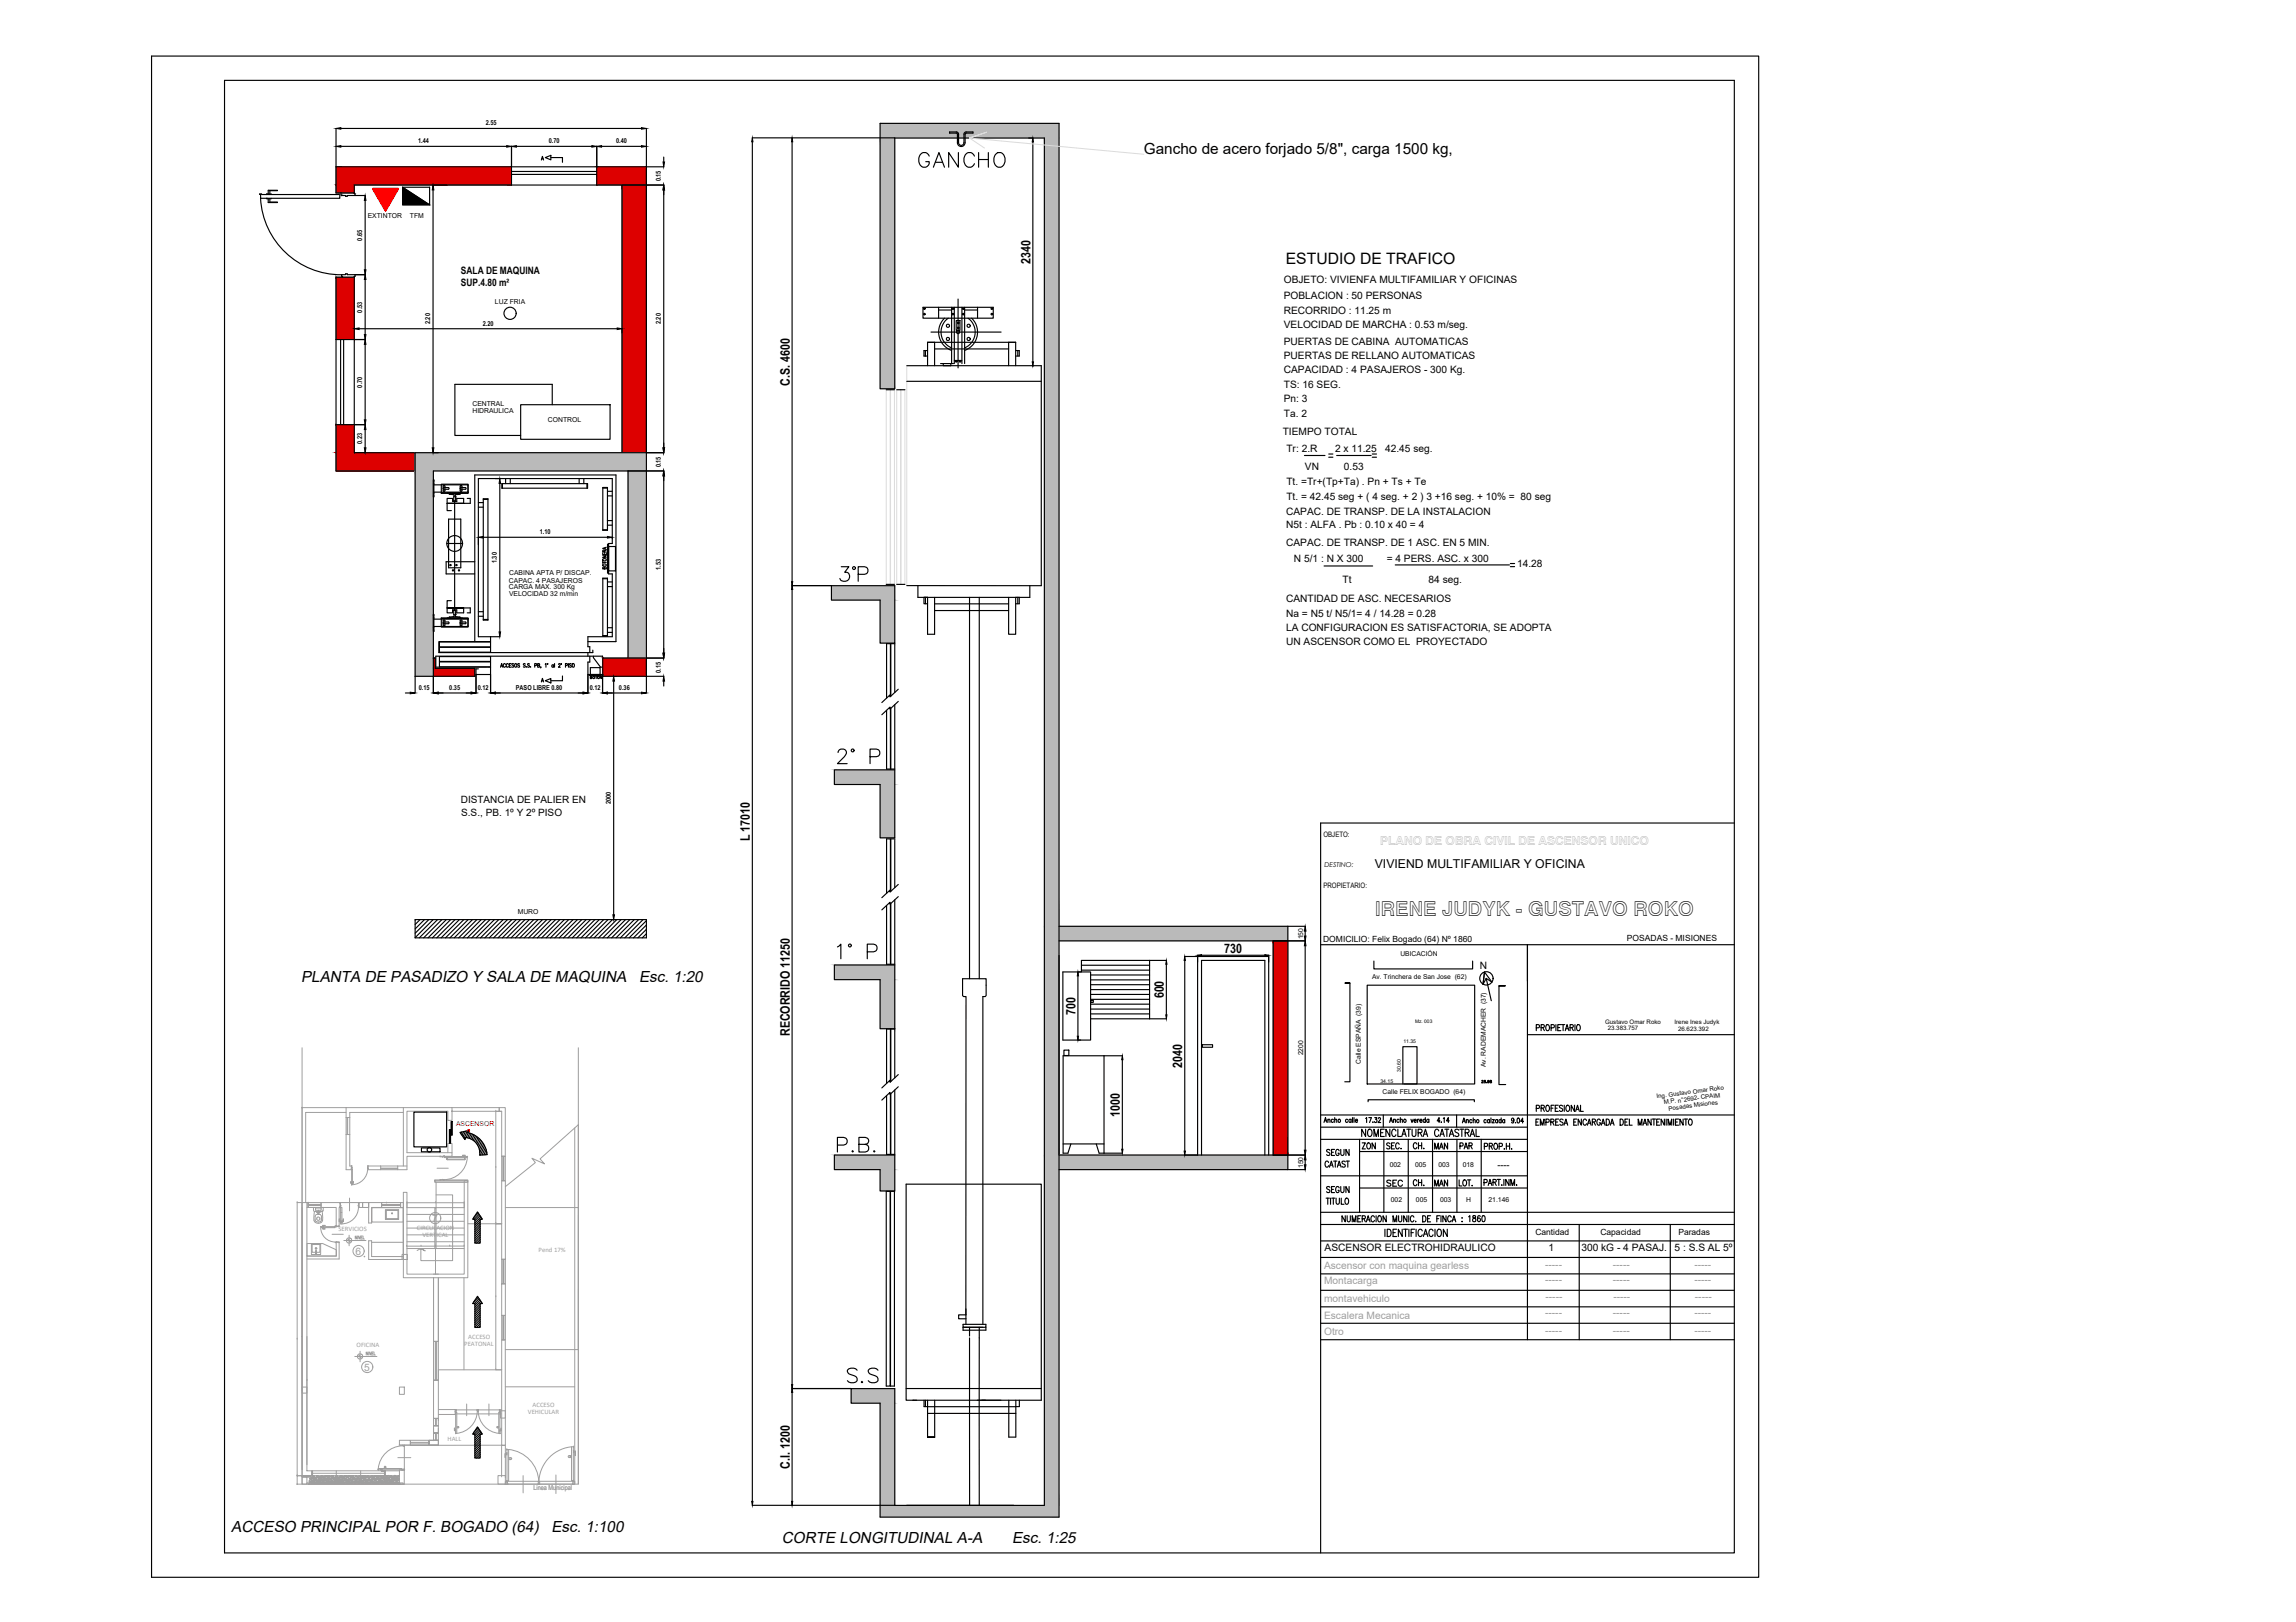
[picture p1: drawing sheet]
<svg xmlns="http://www.w3.org/2000/svg" width="297mm" height="210mm" viewBox="0 0 297 210" stroke-linecap="round" stroke-linejoin="round" font-family="sans-serif">
<defs><g id="words">
<g font-size="5.3">
<text x="117.8" y="22.9">GANCHO</text>
<text x="109.4" y="76.6">°P</text>
<text x="108.7" y="180.3">S.S</text>
</g>
<text font-size="4.9" x="107.6" y="125.2">1° P</text>
<text font-size="3.5" x="175.3" y="149.9">ZON</text>
<text font-size="3.1" x="69.1" y="21.9">A</text>
<text font-size="2.6" x="177.9" y="118.5">IRENE JUDYK - GUSTAVO ROKO</text>
<g font-size="2">
<text x="148" y="20">Gancho de acero forjado 5/8&quot;, carga 1500 kg,</text>
<text x="166.3" y="34.2">ESTUDIO DE TRAFICO</text>
<text x="38.9" y="127.1">PLANTA DE PASADIZO Y SALA DE MAQUINA</text>
<text x="82.7" y="127.1">Esc. 1:20</text>
<text x="29.9" y="198.3">ACCESO PRINCIPAL POR F. BOGADO (64)</text>
<text x="71.3" y="198.3">Esc. 1:100</text>
<text x="101.2" y="199.7">CORTE LONGITUDINAL A-A</text>
<text x="130.9" y="199.7">Esc. 1:25</text>
</g>
<g font-size="1.7">
<text x="133.3" y="34.1" transform="rotate(-90 133.3 34.1)">2340</text>
<text x="102.2" y="49.9" transform="rotate(-90 102.2 49.9)">C.S. 4600</text>
<text x="97" y="108.9" transform="rotate(-90 97 108.9)">L 17010</text>
<text x="158.4" y="123.3">730</text>
<text x="139.1" y="131.3" transform="rotate(-90 139.1 131.3)">700</text>
<text x="150.6" y="129.2" transform="rotate(-90 150.6 129.2)">600</text>
<text x="102.2" y="134.1" transform="rotate(-90 102.2 134.1)">RECORRIDO 11250</text>
<text x="153" y="138.2" transform="rotate(-90 153 138.2)">2040</text>
<text x="144.9" y="144.5" transform="rotate(-90 144.9 144.5)">1000</text>
<text x="102.2" y="190.1" transform="rotate(-90 102.2 190.1)">C.I. 1200</text>
</g>
<text font-size="1.6" x="177.9" y="112.3">VIVIEND MULTIFAMILIAR Y OFICINA</text>
<text font-size="1.6" fill="#9e9e9e" x="178.5" y="109.4">PLANO DE OBRA CIVIL DE ASCENSOR UNICO</text>
<g font-size="1.3">
<text x="59.6" y="35.5">SALA DE MAQUINA</text>
<text x="59.6" y="37">SUP.4.80 m²</text>
<text x="166.1" y="38.7">POBLACION : 50 PERSONAS</text>
<text x="166.1" y="40.6">RECORRIDO : 11.25 m</text>
<text x="166.1" y="36.6">OBJETO: VIVIENFA MULTIFAMILIAR Y OFICINAS</text>
<text x="166.1" y="44.6">PUERTAS DE CABINA AUTOMATICAS</text>
<text x="166.1" y="42.5">VELOCIDAD DE MARCHA : 0.53 m/seg.</text>
<text x="166.1" y="46.5">PUERTAS DE RELLANO AUTOMATICAS</text>
<text x="166.1" y="50.2">TS: 16 SEG.</text>
<text x="166.1" y="52">Pn: 3</text>
<text x="166.1" y="53.9">Ta. 2</text>
<text x="166.1" y="48.3">CAPACIDAD : 4 PASAJEROS - 300 Kg.</text>
<text x="165.9" y="56.3">TIEMPO TOTAL</text>
<text x="166.4" y="58.6">Tr: 2.R</text>
<text x="172.7" y="58.6">2 x 11.25</text>
<text x="179.2" y="58.6">42.45 seg.</text>
<text x="166.4" y="62.7">Tt. =Tr+(Tp+Ta) . Pn + Ts + Te</text>
<text x="166.4" y="64.7">Tt. = 42.45 seg + ( 4 seg. + 2 ) 3 +16 seg. + 10% = 80 seg</text>
<text x="168.8" y="60.8">VN</text>
<text x="173.9" y="60.8">0.53</text>
<text x="166.4" y="68.4">N5t : ALFA . Pb : 0.10 x 40 = 4</text>
<text x="166.4" y="66.6">CAPAC. DE TRANSP. DE LA INSTALACION</text>
<text x="166.4" y="70.6">CAPAC. DE TRANSP. DE 1 ASC. EN 5 MIN.</text>
<text x="166.4" y="77.9">CANTIDAD DE ASC. NECESARIOS</text>
<text x="167.4" y="72.8">N 5/1 : N X 300</text>
<text x="173.7" y="75.4">Tt</text>
<text x="179.4" y="72.8">= 4 PERS. ASC. x 300</text>
<text x="184.8" y="75.4">84 seg.</text>
<text x="196.3" y="73.3">14.28</text>
<text x="166.4" y="79.8">Na = N5 t/ N5/1= 4 / 14.28 = 0.28</text>
<text x="166.4" y="81.7">LA CONFIGURACION ES SATISFACTORIA, SE ADOPTA</text>
<text x="166.4" y="83.5">UN ASCENSOR COMO EL PROYECTADO</text>
<text x="59.6" y="103.9">DISTANCIA DE PALIER EN</text>
<text x="59.7" y="105.6">S.S., PB. 1º Y 2º PISO</text>
<text x="191.4" y="125.4">N</text>
<text x="171.4" y="161.9">ASCENSOR ELECTROHIDRAULICO</text>
<text x="200.3" y="161.9">1</text>
<text x="204.6" y="161.9">300 kG - 4 PASAJ.</text>
<text x="216.6" y="161.9">5 : S.S AL 5º</text>
</g>
<g font-size="1.3" fill="#9e9e9e">
<text x="55.9" y="158.1">7</text>
<text x="46" y="162.4">6</text>
<text x="171.3" y="166.2">Montacarga</text>
<text x="171.3" y="164.2">Ascensor con maquina gearless</text>
<text x="199.9" y="166.1">-----</text>
<text x="199.9" y="164.1">-----</text>
<text x="208.7" y="166.1">-----</text>
<text x="208.7" y="164.1">-----</text>
<text x="219.2" y="166.1">-----</text>
<text x="219.2" y="164.1">-----</text>
<text x="171.3" y="168.5">montavehiculo</text>
<text x="171.3" y="170.6">Escalera Mecanica</text>
<text x="171.3" y="172.8">Otro</text>
<text x="199.9" y="170.3">-----</text>
<text x="199.9" y="172.6">-----</text>
<text x="199.9" y="168.2">-----</text>
<text x="208.7" y="170.3">-----</text>
<text x="208.7" y="172.6">-----</text>
<text x="208.7" y="168.2">-----</text>
<text x="219.2" y="170.3">-----</text>
<text x="219.2" y="172.6">-----</text>
<text x="219.3" y="168.2">-----</text>
<text x="47.1" y="177.4">5</text>
</g>
<text font-size="1.2" x="193.7" y="151.1">----</text>
<g font-size="1.1">
<text x="171.2" y="121.9">DOMICILIO: Felix Bogado (64) Nº 1860</text>
<text x="210.5" y="121.8">POSADAS - MISIONES</text>
<text x="198.6" y="159.8">Cantidad</text>
<text x="207" y="159.8">Capacidad</text>
<text x="217.1" y="159.8">Paradas</text>
</g>
<g font-size="1">
<text x="171.2" y="108.3">OBJETO:</text>
<text x="171.2" y="115">PROPIETARIO:</text>
</g>
<g font-size=".9">
<text x="62.9" y="16.2">2.55</text>
<text x="54.1" y="18.6">1.44</text>
<text x="71" y="18.6">0.70</text>
<text x="79.7" y="18.6">0.40</text>
<text x="85.5" y="23.5" transform="rotate(-90 85.5 23.5)">0.15</text>
<text x="47.6" y="28.2">EXTINTOR</text>
<text x="53" y="28.2">TFM</text>
<text x="46.9" y="31.1" transform="rotate(-90 46.9 31.1)">0.65</text>
<text x="46.9" y="40.4" transform="rotate(-90 46.9 40.4)">0.53</text>
<text x="55.6" y="42" transform="rotate(-90 55.6 42)">2.20</text>
<text x="64" y="39.3">LUZ FRIA</text>
<text x="85.5" y="42" transform="rotate(-90 85.5 42)">2.20</text>
<text x="62.5" y="42.2">2.20</text>
<text x="46.9" y="50.2" transform="rotate(-90 46.9 50.2)">0.70</text>
<text x="61.1" y="52.6">CENTRAL</text>
<text x="61.1" y="53.5">HIDRAULICA</text>
<text x="46.9" y="57.5" transform="rotate(-90 46.9 57.5)">0.23</text>
<text x="70.9" y="54.6">CONTROL</text>
<text x="85.5" y="60.5" transform="rotate(-90 85.5 60.5)">0.15</text>
<text x="69.8" y="69.1">1.10</text>
<text x="64.3" y="72.9" transform="rotate(-90 64.3 72.9)">1.30</text>
<text x="65.8" y="75.4">CAPAC. 4 PASAJEROS</text>
<text x="65.8" y="76.2">CARGA MAX. 300 Kg</text>
<text x="65.9" y="77.1">VELOCIDAD 32 m/min</text>
<text x="65.9" y="74.5">CABINA APTA P/ DISCAP.</text>
<text x="85.5" y="73.8" transform="rotate(-90 85.5 73.8)">1.53</text>
<text x="54.2" y="89.3">0.15</text>
<text x="58.1" y="89.3">0.35</text>
<text x="61.8" y="89.3">0.12</text>
<text x="66.7" y="89.3">PASO LIBRE 0.80</text>
<text x="76.3" y="89.3">0.12</text>
<text x="80.1" y="89.3">0.36</text>
<text x="85.5" y="87" transform="rotate(-90 85.5 87)">0.15</text>
<text x="79" y="104.1" transform="rotate(-90 79 104.1)">2000</text>
<text x="171.4" y="112.2">DESTINO:</text>
<text x="67" y="118.3">MURO</text>
<text x="168.6" y="121.6" transform="rotate(-90 168.6 121.6)">150</text>
<text x="181.2" y="123.8">UBICACIÓN</text>
<text x="177.5" y="126.8">Av. Trinchera de San Jose (62)</text>
<text x="168.6" y="136.6" transform="rotate(-90 168.6 136.6)">2200</text>
<text x="176" y="137.7" transform="rotate(-90 176 137.7)">Calle ESPAÑA (39)</text>
<text x="178.9" y="141.5">Calle FELIX BOGADO (64)</text>
<text x="192.2" y="138.1" transform="rotate(-90 192.2 138.1)">Av. RADEMACHER (37)</text>
<text x="168.6" y="151.2" transform="rotate(-90 168.6 151.2)">150</text>
<text x="179.8" y="151">002</text>
<text x="179.9" y="155.5">002</text>
<text x="183.1" y="151">005</text>
<text x="183.2" y="155.6">005</text>
<text x="186.1" y="151">003</text>
<text x="186.3" y="155.5">003</text>
<text x="189.2" y="151">018</text>
<text x="189.7" y="155.5">H</text>
<text x="192.6" y="155.5">21.146</text>
</g>
<text font-size=".9" fill="#f00" x="59" y="145.8">ASCENSOR</text>
<g font-size=".9" fill="#9e9e9e">
<text x="43.8" y="159.3">SERVICIOS</text>
<text x="53.9" y="159.2">CIRCULACION</text>
<text x="54.6" y="160.1">VERTICAL</text>
<text x="69.7" y="162">Pend 17%</text>
<text x="60.6" y="173.2">ACCESO</text>
<text x="46.1" y="174.3">OFICINA</text>
<text x="60.1" y="174.2">PEATONAL</text>
<text x="68.3" y="183">VEHICULAR</text>
<text x="68.9" y="182">ACCESO</text>
<text x="57.9" y="186.5">HALL</text>
<text x="69" y="192.9">Linea Municipal</text>
</g>
<g font-size=".8">
<text x="207.7" y="132.5">Gustavo Omar Roko</text>
<text x="208" y="133.3">23.383.757</text>
<text x="216.6" y="132.5">Irene Ines Judyk</text>
<text x="217.1" y="133.4">26.623.392</text>
<text x="214.4" y="142.1" transform="rotate(-7 214.4 142.1)">Ing. Gustavo Omar Roko</text>
<text x="215.3" y="142.9" transform="rotate(-7 215.3 142.9)">M.P. n°2692- CPAIM</text>
<text x="215.9" y="143.7" transform="rotate(-7 215.9 143.7)">Posadas Misiones</text>
</g>
<g font-size=".7">
<text x="181.6" y="135">11.35</text>
<text x="178.6" y="140.1">34.15</text>
<text x="181.2" y="138.7" transform="rotate(-90 181.2 138.7)">30.60</text>
</g>
<text font-size=".6" x="183.1" y="132.4">Mz. 003</text>
</g></defs>
<!-- layer: color 251 -->
<g fill="none" stroke="#9e9e9e" stroke-width=".13">
<path d="M43.9 25.1h.2M43.9 25.1h.5M44.3 25v.1h-.1M81.3 60.9v26.5M39.1 135.6v56.5h35.7v-56.5M38.4 155.6v35.4h1.6M38.4 155.6h.1M38.4 155.6h.7M39.1 155.6h.6v34.7h.7v.7h-1.3zM39.7 155.6h.2v.7h-.2M39.9 155.6h1.6v.7h-1.6zM39.9 155.9h1.6"/>
<path d="M39.9 156h1.6M39.9 155.6v.7M40.6 156.3v.4l.1 .1M40.7 156.8l-.1 .5a.83 .83 0 0 0 .2 .9M40.7 156.8h1M40.8 157.9l.2 .2h.5M40.9 156.3v.3M40.9 156.3h.6M41 157.2l-.2 .2v.5M41 157.2l.1-.1a.45 .45 0 0 1 .5 .6v.2M41 157.6v.2M41 157.8l.2 .1 .2-.1"/>
<path d="M41 157.6l.2-.1 .1 .1M41.2 156.6v.3h-.3M41.4 157.6v.2M41.5 156.9h-.3v.2M41.5 158.9a1.87 1.87 0 0 0 1.9 1.8M41.5 156.3v.3h-.6M41.5 158.7h1.9v.2h-1.9zM41.5 155.6h2.5v.7h-.1v2.4h-.4v-2.4h-2zM41.6 157.9l-.1 .2M41.7 156.8v.5a.74 .74 0 0 1-.3 1l-.6-.1M41.7 158.7h.1M41.7 158.9h.2"/>
<path d="M41.7 158.7h.2M41.7 156.7v.1M41.7 158.7v-.1h.4h-.3v.1M41.7 158.9v.1h.4h-.3v-.1M41.8 156.7h-.1M41.8 156.7h.1M41.8 156.3h.1M41.8 156.3h-1.3M41.8 156.3v.4M43 159.7h1.4M43.3 158.7h.1M43.4 158.7v.1"/>
<path d="M43.4 158.7h.1zM43.4 158.6v.1M43.8 158.6l.1 .1-.3 .1-.2-.1M43.9 155.6h2.5v.7M43.9 155.7h.2v.3v.2h-.2M44 156.2h.1M44 156.1v.1zM44.1 158h-.2v-.3v.4h.2M44.1 156.2v.1M44.1 158v.2M44.1 158h.1M44.1 156.2h.1v2.2h-.1z"/>
<path d="M44.1 158.2h.1M44.1 156.9h.1M44.2 158h.1M44.3 158v.2h-.2M44.3 158h.1v-.3v.4h-.1M44.8 143.3v8.1h.7v-.5M44.8 144h-5.3v11.6M44.8 144.6h.5M44.8 146.8h.5M44.9 144.6v2.2M45 144.6v2.2M45.2 159.8v1.4"/>
<path d="M45.2 155v1.7M45.4 151.2h.1M45.5 151.2h.1M45.5 151.2v2.1M45.5 153.3h.1M45.5 153.1h-.1v-.2v.2h.1M45.5 151.2v.1M45.5 151.2l.1 .1v2h-.1M45.5 153.2h.1M45.5 153v.2M45.5 151.1h.1M45.6 153h.1"/>
<path d="M45.6 153v.2M45.6 153.1h.1v-.2v.2h-.1M46.2 160v.3l-.2-.3v.3M46.3 160v.3M46.4 160l.1 .3 .1-.3M46.4 156.2a2.15 2.15 0 0 1-2.2 2.2M46.4 155.6h.5v.7h-.5zM46.5 155.7h-.1l-.1 .3 .1 .2h.1M46.9 160h-.2v.3h.2M47 160v.3h.1M47.6 151.2a2.09 2.09 0 0 1-2 2.1M48.1 156.3h4.1v1.8h-4.1z"/>
<path d="M49.3 150.9v.5M49.3 151.2h2.2M49.4 155.6h2.4v.7h-2.4zM49.4 155.6v.7h-1.3v2h-.4v-2.7v.7h-.8M49.4 155.6h-2.5v.7M49.4 155.9h2.4M49.4 156h2.4M49.9 157.8v-1.3h1.7v1.3h-1.7h1.7M49.9 156.7h1.6v1h-1.6zM51.5 150.9v.5M51.5 156.7h-1.6v1h1.6M52.2 154.3h.4v10.6h7.5v-12.1h.4v12.6h-8.3z"/>
<path d="M52.2 143.3h6.3v1.7h-.6v-1.2h-5.3v5.4h5.9v.4h-5.9v1.8h-5v-.5M52.2 144h-6.9v6.9h.2v.3M52.2 143.3h-13.1v36.7M52.2 156.3h-.4v-.7h.4v7.4h-4.5v-2.4h.4v2h4.1M52.2 143.3v7.6M52.6 156.3h3.7M52.6 157.2h3.7M52.6 158h3.7M52.6 158.9h3.7M52.6 159.8h3.7M52.6 155.6h7.5v.7M52.6 155.6h.1"/>
<path d="M52.6 150.9h-5l-.1 .2 .1 .1M52.6 155.6v.7M56.3 152.7v.3h4.2M56.3 152.7h4.2v.3h-4.2zM56.3 152.7h4.2M56.4 155.6h.1M56.4 154.6h2.2v8.5h-4.2v-1.5l.6 .3-.6-.3-.4 .2M56.4 153v3.3h3.6M56.4 157.2h3.6M56.4 158h3.6M56.4 158.9h3.6M56.4 159.8h3.6"/>
<path d="M56.5 151.2h1.5M57 149.6l-.1 .1h.3h.2v-.1M57 152.8l-.1-.1 .3-.1 .2 .1v.1M57.4 149.6l.1 .1v.1h3v-.1l-3-.1M57.4 149.6v.1M57.5 149.7h.1M57.8 149.8v.3h.1v-.3M57.9 149.9v.2M57.9 150.1h2.2M57.9 150h2.2M57.9 149.2v-1.2h.6v1.2M58.5 143.3h6.1v.5h-6.1"/>
<path d="M60.1 155.6h.1M60.1 149.6v.1M60.1 149.9v.2M60.1 149.8v.3M60.1 149.6v-.1h-.3h.4v.1M60.2 149.8v.3h-.1M60.2 149.7h.1M60.2 149.6v.1M60.4 149.6v.1M60.5 149.8a3 3 0 0 1-3.1 2.9M60.5 158.4h4.4M64.1 158.4v18.9h.8h-8.2"/>
<path d="M64.1 158.4h.1M64.1 143.8h.1M64.1 151.1h.1M64.6 143.3h.8v6.3h-.5v-5.8h-.3zM64.9 149.6h.5v3.2h-.5zM64.9 152.8h.5v10.2h-.5zM64.9 143.8h-.8v14.6M65.1 149.6v3.2M65.2 149.6v3.2M65.4 156.3h9.4v18.4h-9.4M65.4 153.6l3.9-3.2-.5-.5 1.6 .7-.5-.6 4.9-4.5v46.6M74.4 146v46.1"/>
<path d="M38.4 173.3h.1M39.1 179.5h.6v.8h-.6zM39.1 172.9v17.3M39.7 162.5h3.8v-1.8h.4v2.2h-4.2M39.7 172.9v16.7M39.7 160.9h2l1.8 .8v.8h-3.8zM40.3 161h1.2v1.3h-1.2zM40.8 162.1v.1M40.8 162.2l.1-.4 .1 .4M40.8 162.2h.1h.1M40.8 162.1h-.4v-1h1v1h-.4M40.8 162h.1"/>
<path d="M40.9 162l-.1 .2M40.9 162l.1 .2M41 162.2h.1M43.4 160.8v-.1h.1h.4l-.1 .1M44.5 160.5h2.8M45.2 160.4l-.2 .1M45.3 160.5l-.1 .2M45.9 175.5h2.9M46.6 175.4l-.2 .1M46.6 174.9v1.3M46.7 160.1h.1M46.8 175.5l-.2 .2"/>
<path d="M47.6 175v.4l-.2-.4v.4M47.7 175v.4M47.8 175l.1 .4 .1-.4M48.1 160.8h4.1M48.1 175.2h.1M48.3 175h-.2v.4h.2M48.4 175v.4h.2M51.7 179.5h.6v.9h-.6zM52 162.3h.7v.7h-.7zM52.6 161.3h.1M52.6 160.7h3.7M52.6 161.6h7.4"/>
<path d="M54.5 161.3h.1M56.1 165.4v8.2h.6v-8.2v8.2h-.6zM56.1 178.6v-5h.6v5h-.6h.6M56.1 177.3v6.6M56.1 164.9h.6M56.3 161.6v-5.3h.1v5.3M56.3 161.3h.1M56.3 173.6v5M56.3 161.6v3.3M56.4 173.6v5M56.4 160.7h3.6M56.5 173.6v5"/>
<path d="M56.7 177.3v6.6M58.2 161.3h.1M60 165.4v11.9M60 161.3h.1M60 161.3h-7.4M64.1 177.3h.1M64.1 167.8h.1M64.9 173.4h.5v13.6h-.5zM64.9 170.2h.5v3.2h-.5zM64.9 163h.5v3.1h-.5zM64.9 166.1h.5v4.1h-.5zM65.1 163v3.1"/>
<path d="M65.1 170.2v3.2M65.2 163v3.1M65.2 170.2v3.2M65.4 179.5h9M38.4 191h.1M39.1 191.1h.6v1h-.6zM39.1 191v.1h.9v-.1v.1h-.9zM39.7 192.1v-.2h12.5v.2M40 192.1v-.2h11.7v.2M40 191h-1.6v1.1h.7M40.4 190.3h9.4v.7h-9.4zM40.4 190.3v.7"/>
<path d="M40.4 190.7h9.3M43.5 190.3v.7M46.7 190.3v.7M48.9 190.2h.1M48.9 190.2h3.1M48.9 190.2v-.2h3.1v.2h.1M49 190.2h.1M49.3 190.2h.1M49.3 190.2v.2h.4h-.3v-.2M49.5 190.2h.1M49.7 189.8v.2M49.7 190.3h.1v.7h-.1z"/>
<path d="M49.8 190.3v.7h1.9M49.9 189.8v.2M51.5 188.6h1.6M51.7 190.2h.6v1.9h-.6zM51.7 186.4h1.4v.6h-1.4zM51.8 192.1h-11.9h12.4M52 190.2h.1M52 190.1v.2M52.1 187.1a3.3 3.3 0 0 0-3.2 2.9M52.1 187v.1l.2 .1M52.3 187h.1M52.3 190.2h-.6v.1h-1.9"/>
<path d="M52.3 190.1l-.2 .1v.1M52.3 190.2v.1M52.3 187v3.2M53.1 186.7h2.4M56.1 183.6h.6v.9h-.6zM56.1 185.4h.6v1h-.6v-1h.6zM56.1 184.5h.6v.9h-.6zM56.1 186.4h.6v.6h-1.2v-.6h1.2h-1.2v.6h-2.4v-.6h2.4v.6h1.2h-5.1M56.1 184.8v.6M56.1 183.6h.6M56.1 184.5h.6M56.4 183.6v.9"/>
<path d="M56.4 185.4v1M56.7 184.8v.6M56.7 186.4v.6h8.2M56.7 182.4h2.2v.6h-2.2M58.9 182.7h.1M58.9 182.4v.6M58.9 185.5h.1M58.9 185.1h-.1v-.3v.3h.1M58.9 182.7v2.8M58.9 182.6v.1M58.9 183h5.9M58.9 182.7h.2v2.8h-.2"/>
<path d="M58.9 185.2h.1M58.9 185v.2M59 182.5v.2l-.1-.1M59.1 184.8h.2M59.1 184.6h.2M60.4 181.7v1.5M61.7 182.5l.1 .2M61.7 182.7a2.95 2.95 0 0 1-2.6 2.8M61.8 182.5h.1M61.8 182.6v.1M61.9 182.7a2.95 2.95 0 0 0 2.6 2.8M61.9 182.5l-.1 .2"/>
<path d="M63.3 181.7v1.5M64.3 184.8h.2M64.3 184.6h.2M64.4 191h1v1.1h-1zM64.6 182.5l.1 .2M64.6 182.7h.2M64.7 185.2h.1M64.7 185.4v.1M64.7 185h.1M64.7 185.5h.1M64.7 182.6v.1h-.2v2.8h.2M64.7 185.1h.1v-.3v.3h-.1"/>
<path d="M64.7 182.7v2.8M64.7 182.5h.1M64.7 182.6v.1M64.7 182.6h.7v.9h-.7zM64.9 191.1v-4.1h.5v4.2M64.9 182.5h-6M65.4 191.7h9v.4h-9zM65.5 191.7h.2M65.5 191.8h.1l.1 .3-.2-.1M65.6 187.5l.2 .1v4.1h-.2zM65.6 188.1h-.3v.5l.1-.4h.2M65.6 191.6v.2"/>
<path d="M65.6 188h.1M65.6 188v.3M65.8 187.6a4.3 4.3 0 0 1 3.9 4.1M65.8 188.6h.3M65.8 188.9h.3M67.7 191v2.2M69.6 191.8l.1-.1 .1 .4M69.6 192l.2 .1M69.9 191.8h-.2v.3M69.9 192l-.1 .1M71.9 190.9v2.4M73.6 188.6h.3"/>
<path d="M73.6 188.4h.3M73.9 187.2h.3v4.5l-.3-.1zM73.9 187.2a4.7 4.7 0 0 0-4.2 4.5M74.1 191.7h.2M74.2 187.7h.1M74.2 187.7v.3M74.2 187.8h.2v.6v-.5h-.2M74.2 191.6v.2M74.3 191.8l-.2-.1v.4l.2-.1"/>
<circle cx="41.2" cy="156.9" r=".15"/>
<circle cx="43.4" cy="158.7" r=".02"/>
<circle cx="44" cy="156.2" r=".02"/>
<circle cx="50.7" cy="157" r=".07"/>
<circle cx="56.3" cy="157.6" r=".73"/>
<circle cx="57.4" cy="149.6" r=".02"/>
<circle cx="40.9" cy="161.6" r=".1"/>
<circle cx="40.9" cy="161.6" r=".06"/>
<circle cx="45.2" cy="160.5" r=".34"/>
<circle cx="46.4" cy="161.9" r=".73"/>
<circle cx="46.6" cy="175.5" r=".34"/>
<circle cx="47.5" cy="176.9" r=".73"/>
<circle cx="49.8" cy="189.8" r=".09"/>
<circle cx="52" cy="190.2" r=".02"/>
<circle cx="58.9" cy="182.7" r=".02"/>
<circle cx="59.3" cy="184.7" r=".08"/>
<circle cx="64.3" cy="184.7" r=".08"/>
<circle cx="64.7" cy="182.7" r=".02"/>
<circle cx="65.6" cy="191.7" r=".02"/>
<circle cx="66.1" cy="188.8" r=".12"/>
<circle cx="73.6" cy="188.5" r=".13"/>
<circle cx="74.2" cy="191.7" r=".02"/>
</g>
<g fill="#9e9e9e" stroke="#9e9e9e" stroke-width=".13">
<circle cx="65.4" cy="192.1" r=".04"/>
<circle cx="39.1" cy="172.9" r=".04"/>
<circle cx="39.7" cy="178.6" r=".04"/>
<circle cx="39.1" cy="143.3" r=".04"/>
<circle cx="41.2" cy="157.1" r=".04"/>
<circle cx="47.1" cy="162.6" r=".04"/>
<circle cx="39.9" cy="155.6" r=".04"/>
<circle cx="50" cy="155.6" r=".04"/>
<circle cx="56.1" cy="186.4" r=".04"/>
<circle cx="58.5" cy="143.8" r=".04"/>
<circle cx="52.3" cy="190.2" r=".04"/>
<circle cx="52.3" cy="187.1" r=".04"/>
<circle cx="40.1" cy="191.1" r=".04"/>
<circle cx="40.3" cy="191" r=".04"/>
<circle cx="40.1" cy="191.4" r=".04"/>
<circle cx="40.3" cy="191.3" r=".04"/>
<circle cx="40.6" cy="191.1" r=".04"/>
<circle cx="40.2" cy="191.7" r=".04"/>
<circle cx="40.3" cy="191.6" r=".04"/>
<circle cx="40.6" cy="191.4" r=".04"/>
<circle cx="40.8" cy="191.3" r=".04"/>
<circle cx="41" cy="191.1" r=".04"/>
<circle cx="40.6" cy="191.7" r=".04"/>
<circle cx="40.8" cy="191.6" r=".04"/>
<circle cx="41" cy="191.4" r=".04"/>
<circle cx="41.2" cy="191.3" r=".04"/>
<circle cx="41.4" cy="191.1" r=".04"/>
<circle cx="40.8" cy="191.9" r=".04"/>
<circle cx="41" cy="191.7" r=".04"/>
<circle cx="41.2" cy="191.6" r=".04"/>
<circle cx="41.4" cy="191.4" r=".04"/>
<circle cx="41.6" cy="191.3" r=".04"/>
<circle cx="41.8" cy="191.1" r=".04"/>
<circle cx="41.2" cy="191.9" r=".04"/>
<circle cx="41.4" cy="191.7" r=".04"/>
<circle cx="41.6" cy="191.6" r=".04"/>
<circle cx="41.8" cy="191.4" r=".04"/>
<circle cx="42" cy="191.2" r=".04"/>
<circle cx="42.2" cy="191.1" r=".04"/>
<circle cx="41.6" cy="191.9" r=".04"/>
<circle cx="41.8" cy="191.7" r=".04"/>
<circle cx="42" cy="191.6" r=".04"/>
<circle cx="42.2" cy="191.4" r=".04"/>
<circle cx="42.5" cy="191.2" r=".04"/>
<circle cx="42.7" cy="191.1" r=".04"/>
<circle cx="42.1" cy="191.9" r=".04"/>
<circle cx="42.2" cy="191.7" r=".04"/>
<circle cx="42.5" cy="191.6" r=".04"/>
<circle cx="42.7" cy="191.4" r=".04"/>
<circle cx="42.9" cy="191.2" r=".04"/>
<circle cx="43.1" cy="191.1" r=".04"/>
<circle cx="42.5" cy="191.9" r=".04"/>
<circle cx="42.7" cy="191.7" r=".04"/>
<circle cx="42.9" cy="191.6" r=".04"/>
<circle cx="43.1" cy="191.4" r=".04"/>
<circle cx="43.3" cy="191.2" r=".04"/>
<circle cx="43.5" cy="191.1" r=".04"/>
<circle cx="42.9" cy="191.9" r=".04"/>
<circle cx="43.1" cy="191.7" r=".04"/>
<circle cx="43.3" cy="191.5" r=".04"/>
<circle cx="43.5" cy="191.4" r=".04"/>
<circle cx="43.7" cy="191.2" r=".04"/>
<circle cx="43.9" cy="191.1" r=".04"/>
<circle cx="43.3" cy="191.8" r=".04"/>
<circle cx="43.5" cy="191.7" r=".04"/>
<circle cx="43.7" cy="191.5" r=".04"/>
<circle cx="43.9" cy="191.4" r=".04"/>
<circle cx="44.1" cy="191.2" r=".04"/>
<circle cx="44.3" cy="191.1" r=".04"/>
<circle cx="43.7" cy="191.8" r=".04"/>
<circle cx="43.9" cy="191.7" r=".04"/>
<circle cx="44.1" cy="191.5" r=".04"/>
<circle cx="44.3" cy="191.4" r=".04"/>
<circle cx="44.5" cy="191.2" r=".04"/>
<circle cx="44.7" cy="191.1" r=".04"/>
<circle cx="44.1" cy="191.8" r=".04"/>
<circle cx="44.4" cy="191.7" r=".04"/>
<circle cx="44.6" cy="191.5" r=".04"/>
<circle cx="44.8" cy="191.4" r=".04"/>
<circle cx="45" cy="191.2" r=".04"/>
<circle cx="45.2" cy="191" r=".04"/>
<circle cx="44.6" cy="191.8" r=".04"/>
<circle cx="44.8" cy="191.7" r=".04"/>
<circle cx="45" cy="191.5" r=".04"/>
<circle cx="45.2" cy="191.4" r=".04"/>
<circle cx="45.4" cy="191.2" r=".04"/>
<circle cx="45.6" cy="191" r=".04"/>
<circle cx="45" cy="191.8" r=".04"/>
<circle cx="45.2" cy="191.7" r=".04"/>
<circle cx="45.4" cy="191.5" r=".04"/>
<circle cx="45.6" cy="191.4" r=".04"/>
<circle cx="45.8" cy="191.2" r=".04"/>
<circle cx="46" cy="191" r=".04"/>
<circle cx="45.4" cy="191.8" r=".04"/>
<circle cx="45.6" cy="191.7" r=".04"/>
<circle cx="45.8" cy="191.5" r=".04"/>
<circle cx="46" cy="191.4" r=".04"/>
<circle cx="46.2" cy="191.2" r=".04"/>
<circle cx="46.4" cy="191" r=".04"/>
<circle cx="45.8" cy="191.8" r=".04"/>
<circle cx="46" cy="191.7" r=".04"/>
<circle cx="46.2" cy="191.5" r=".04"/>
<circle cx="46.4" cy="191.3" r=".04"/>
<circle cx="46.6" cy="191.2" r=".04"/>
<circle cx="46.9" cy="191" r=".04"/>
<circle cx="46.3" cy="191.8" r=".04"/>
<circle cx="46.5" cy="191.6" r=".04"/>
<circle cx="46.6" cy="191.5" r=".04"/>
<circle cx="46.9" cy="191.3" r=".04"/>
<circle cx="47.1" cy="191.2" r=".04"/>
<circle cx="47.3" cy="191" r=".04"/>
<circle cx="46.7" cy="191.8" r=".04"/>
<circle cx="46.9" cy="191.6" r=".04"/>
<circle cx="47.1" cy="191.5" r=".04"/>
<circle cx="47.3" cy="191.3" r=".04"/>
<circle cx="47.5" cy="191.2" r=".04"/>
<circle cx="47.7" cy="191" r=".04"/>
<circle cx="47.1" cy="191.8" r=".04"/>
<circle cx="47.3" cy="191.6" r=".04"/>
<circle cx="47.5" cy="191.5" r=".04"/>
<circle cx="47.7" cy="191.3" r=".04"/>
<circle cx="47.9" cy="191.2" r=".04"/>
<circle cx="48.1" cy="191" r=".04"/>
<circle cx="47.5" cy="191.8" r=".04"/>
<circle cx="47.7" cy="191.6" r=".04"/>
<circle cx="47.9" cy="191.5" r=".04"/>
<circle cx="48.1" cy="191.3" r=".04"/>
<circle cx="48.3" cy="191.2" r=".04"/>
<circle cx="48.5" cy="191" r=".04"/>
<circle cx="47.9" cy="191.8" r=".04"/>
<circle cx="48.1" cy="191.6" r=".04"/>
<circle cx="48.3" cy="191.5" r=".04"/>
<circle cx="48.5" cy="191.3" r=".04"/>
<circle cx="48.8" cy="191.2" r=".04"/>
<circle cx="49" cy="191" r=".04"/>
<circle cx="48.3" cy="191.8" r=".04"/>
<circle cx="48.5" cy="191.6" r=".04"/>
<circle cx="48.8" cy="191.5" r=".04"/>
<circle cx="49" cy="191.3" r=".04"/>
<circle cx="49.2" cy="191.2" r=".04"/>
<circle cx="49.4" cy="191" r=".04"/>
<circle cx="48.8" cy="191.8" r=".04"/>
<circle cx="49" cy="191.6" r=".04"/>
<circle cx="49.2" cy="191.5" r=".04"/>
<circle cx="49.4" cy="191.3" r=".04"/>
<circle cx="49.6" cy="191.1" r=".04"/>
<circle cx="49.8" cy="191" r=".04"/>
<circle cx="49.2" cy="191.8" r=".04"/>
<circle cx="49.4" cy="191.6" r=".04"/>
<circle cx="49.6" cy="191.4" r=".04"/>
<circle cx="49.8" cy="191.3" r=".04"/>
<circle cx="50" cy="191.1" r=".04"/>
<circle cx="50.2" cy="191" r=".04"/>
<circle cx="49.6" cy="191.8" r=".04"/>
<circle cx="49.8" cy="191.6" r=".04"/>
<circle cx="50" cy="191.4" r=".04"/>
<circle cx="50.2" cy="191.3" r=".04"/>
<circle cx="50.4" cy="191.1" r=".04"/>
<circle cx="50" cy="191.7" r=".04"/>
<circle cx="50.2" cy="191.6" r=".04"/>
<circle cx="50.4" cy="191.4" r=".04"/>
<circle cx="50.6" cy="191.3" r=".04"/>
<circle cx="50.9" cy="191.1" r=".04"/>
<circle cx="51" cy="191" r=".04"/>
<circle cx="50.4" cy="191.7" r=".04"/>
<circle cx="50.7" cy="191.6" r=".04"/>
<circle cx="50.9" cy="191.4" r=".04"/>
<circle cx="51.1" cy="191.3" r=".04"/>
<circle cx="51.3" cy="191.1" r=".04"/>
<circle cx="50.7" cy="191.9" r=".04"/>
<circle cx="50.9" cy="191.7" r=".04"/>
<circle cx="51.1" cy="191.6" r=".04"/>
<circle cx="51.3" cy="191.4" r=".04"/>
<circle cx="51.5" cy="191.3" r=".04"/>
<circle cx="51.1" cy="191.9" r=".04"/>
<circle cx="51.3" cy="191.7" r=".04"/>
<circle cx="51.5" cy="191.6" r=".04"/>
<circle cx="51.5" cy="191.9" r=".04"/>
<circle cx="40.1" cy="191.3" r=".04"/>
<circle cx="40.4" cy="191.3" r=".04"/>
<circle cx="40.5" cy="191.2" r=".04"/>
<circle cx="40.8" cy="191.2" r=".04"/>
<circle cx="41" cy="191.2" r=".04"/>
<circle cx="41.2" cy="191.2" r=".04"/>
<circle cx="41.3" cy="191.2" r=".04"/>
<circle cx="41.6" cy="191.1" r=".04"/>
<circle cx="41.7" cy="191.1" r=".04"/>
<circle cx="42.1" cy="191" r=".04"/>
<circle cx="42.3" cy="191" r=".04"/>
<circle cx="42.5" cy="191" r=".04"/>
<circle cx="42.6" cy="191" r=".04"/>
<circle cx="40" cy="191.7" r=".04"/>
<circle cx="40.1" cy="191.7" r=".04"/>
<circle cx="40.3" cy="191.7" r=".04"/>
<circle cx="40.5" cy="191.7" r=".04"/>
<circle cx="40.7" cy="191.6" r=".04"/>
<circle cx="40.9" cy="191.6" r=".04"/>
<circle cx="41" cy="191.6" r=".04"/>
<circle cx="41.1" cy="191.6" r=".04"/>
<circle cx="41.3" cy="191.6" r=".04"/>
<circle cx="41.4" cy="191.5" r=".04"/>
<circle cx="41.5" cy="191.5" r=".04"/>
<circle cx="41.8" cy="191.5" r=".04"/>
<circle cx="41.9" cy="191.5" r=".04"/>
<circle cx="42" cy="191.5" r=".04"/>
<circle cx="42.3" cy="191.4" r=".04"/>
<circle cx="42.4" cy="191.4" r=".04"/>
<circle cx="42.6" cy="191.4" r=".04"/>
<circle cx="42.8" cy="191.4" r=".04"/>
<circle cx="43.1" cy="191.3" r=".04"/>
<circle cx="43.3" cy="191.3" r=".04"/>
<circle cx="43.5" cy="191.3" r=".04"/>
<circle cx="43.6" cy="191.3" r=".04"/>
<circle cx="43.9" cy="191.2" r=".04"/>
<circle cx="44" cy="191.2" r=".04"/>
<circle cx="44.3" cy="191.2" r=".04"/>
<circle cx="44.4" cy="191.2" r=".04"/>
<circle cx="44.6" cy="191.1" r=".04"/>
<circle cx="44.8" cy="191.1" r=".04"/>
<circle cx="44.9" cy="191.1" r=".04"/>
<circle cx="45" cy="191.1" r=".04"/>
<circle cx="45.3" cy="191" r=".04"/>
<circle cx="45.4" cy="191" r=".04"/>
<circle cx="45.7" cy="191" r=".04"/>
<circle cx="42" cy="191.9" r=".04"/>
<circle cx="42.3" cy="191.8" r=".04"/>
<circle cx="42.4" cy="191.8" r=".04"/>
<circle cx="42.6" cy="191.8" r=".04"/>
<circle cx="42.8" cy="191.8" r=".04"/>
<circle cx="42.9" cy="191.8" r=".04"/>
<circle cx="43" cy="191.8" r=".04"/>
<circle cx="43.2" cy="191.7" r=".04"/>
<circle cx="43.3" cy="191.7" r=".04"/>
<circle cx="43.4" cy="191.7" r=".04"/>
<circle cx="43.6" cy="191.7" r=".04"/>
<circle cx="43.7" cy="191.7" r=".04"/>
<circle cx="43.9" cy="191.6" r=".04"/>
<circle cx="44.1" cy="191.6" r=".04"/>
<circle cx="44.3" cy="191.6" r=".04"/>
<circle cx="44.5" cy="191.6" r=".04"/>
<circle cx="44.7" cy="191.5" r=".04"/>
<circle cx="44.9" cy="191.5" r=".04"/>
<circle cx="45.1" cy="191.5" r=".04"/>
<circle cx="45.4" cy="191.4" r=".04"/>
<circle cx="45.8" cy="191.4" r=".04"/>
<circle cx="45.9" cy="191.4" r=".04"/>
<circle cx="46.2" cy="191.3" r=".04"/>
<circle cx="46.3" cy="191.3" r=".04"/>
<circle cx="46.7" cy="191.3" r=".04"/>
<circle cx="46.9" cy="191.2" r=".04"/>
<circle cx="47.2" cy="191.2" r=".04"/>
<circle cx="47.3" cy="191.2" r=".04"/>
<circle cx="47.6" cy="191.2" r=".04"/>
<circle cx="47.7" cy="191.1" r=".04"/>
<circle cx="47.9" cy="191.1" r=".04"/>
<circle cx="48" cy="191.1" r=".04"/>
<circle cx="48.2" cy="191.1" r=".04"/>
<circle cx="48.4" cy="191" r=".04"/>
<circle cx="48.6" cy="191" r=".04"/>
<circle cx="48.8" cy="191" r=".04"/>
<circle cx="48.9" cy="191" r=".04"/>
<circle cx="45.1" cy="191.9" r=".04"/>
<circle cx="45.2" cy="191.9" r=".04"/>
<circle cx="45.3" cy="191.9" r=".04"/>
<circle cx="45.5" cy="191.8" r=".04"/>
<circle cx="45.6" cy="191.8" r=".04"/>
<circle cx="45.7" cy="191.8" r=".04"/>
<circle cx="45.9" cy="191.8" r=".04"/>
<circle cx="46" cy="191.8" r=".04"/>
<circle cx="46.1" cy="191.8" r=".04"/>
<circle cx="46.4" cy="191.7" r=".04"/>
<circle cx="46.5" cy="191.7" r=".04"/>
<circle cx="46.6" cy="191.7" r=".04"/>
<circle cx="46.8" cy="191.7" r=".04"/>
<circle cx="46.9" cy="191.7" r=".04"/>
<circle cx="47" cy="191.6" r=".04"/>
<circle cx="47.2" cy="191.6" r=".04"/>
<circle cx="47.4" cy="191.6" r=".04"/>
<circle cx="47.7" cy="191.5" r=".04"/>
<circle cx="48.1" cy="191.5" r=".04"/>
<circle cx="48.2" cy="191.5" r=".04"/>
<circle cx="48.5" cy="191.4" r=".04"/>
<circle cx="48.6" cy="191.4" r=".04"/>
<circle cx="48.7" cy="191.4" r=".04"/>
<circle cx="49" cy="191.4" r=".04"/>
<circle cx="49.2" cy="191.4" r=".04"/>
<circle cx="49.5" cy="191.3" r=".04"/>
<circle cx="49.6" cy="191.3" r=".04"/>
<circle cx="49.9" cy="191.3" r=".04"/>
<circle cx="50" cy="191.2" r=".04"/>
<circle cx="50.2" cy="191.2" r=".04"/>
<circle cx="50.3" cy="191.2" r=".04"/>
<circle cx="50.5" cy="191.2" r=".04"/>
<circle cx="50.7" cy="191.2" r=".04"/>
<circle cx="50.8" cy="191.2" r=".04"/>
<circle cx="51.1" cy="191.1" r=".04"/>
<circle cx="51.2" cy="191.1" r=".04"/>
<circle cx="51.5" cy="191" r=".04"/>
<circle cx="51.6" cy="191" r=".04"/>
<circle cx="48.2" cy="191.9" r=".04"/>
<circle cx="48.3" cy="191.9" r=".04"/>
<circle cx="48.5" cy="191.9" r=".04"/>
<circle cx="48.7" cy="191.8" r=".04"/>
<circle cx="48.9" cy="191.8" r=".04"/>
<circle cx="49.1" cy="191.8" r=".04"/>
<circle cx="49.3" cy="191.8" r=".04"/>
<circle cx="49.5" cy="191.7" r=".04"/>
<circle cx="49.6" cy="191.7" r=".04"/>
<circle cx="49.7" cy="191.7" r=".04"/>
<circle cx="50.4" cy="191.6" r=".04"/>
<circle cx="50.5" cy="191.6" r=".04"/>
<circle cx="50.6" cy="191.6" r=".04"/>
<circle cx="50.8" cy="191.6" r=".04"/>
<circle cx="50.9" cy="191.5" r=".04"/>
<circle cx="51" cy="191.5" r=".04"/>
<circle cx="51.2" cy="191.5" r=".04"/>
<circle cx="51.3" cy="191.5" r=".04"/>
<circle cx="51.5" cy="191.5" r=".04"/>
<circle cx="51.4" cy="191.9" r=".04"/>
<circle cx="51.6" cy="191.9" r=".04"/>
<circle cx="51.1" cy="191" r=".04"/>
<circle cx="51.4" cy="191.2" r=".04"/>
<circle cx="50.6" cy="191" r=".04"/>
<circle cx="50.6" cy="191.1" r=".04"/>
<circle cx="50.9" cy="191.2" r=".04"/>
<circle cx="51.2" cy="191.4" r=".04"/>
<circle cx="50.1" cy="191" r=".04"/>
<circle cx="50.1" cy="191.1" r=".04"/>
<circle cx="50.4" cy="191.2" r=".04"/>
<circle cx="50.7" cy="191.4" r=".04"/>
<circle cx="50.8" cy="191.4" r=".04"/>
<circle cx="51" cy="191.6" r=".04"/>
<circle cx="51.3" cy="191.8" r=".04"/>
<circle cx="51.4" cy="191.8" r=".04"/>
<circle cx="49.6" cy="191" r=".04"/>
<circle cx="49.9" cy="191.2" r=".04"/>
<circle cx="50.2" cy="191.4" r=".04"/>
<circle cx="50.3" cy="191.4" r=".04"/>
<circle cx="50.8" cy="191.8" r=".04"/>
<circle cx="50.9" cy="191.8" r=".04"/>
<circle cx="49.1" cy="191" r=".04"/>
<circle cx="49.1" cy="191.1" r=".04"/>
<circle cx="49.4" cy="191.2" r=".04"/>
<circle cx="49.7" cy="191.4" r=".04"/>
<circle cx="49.8" cy="191.5" r=".04"/>
<circle cx="50" cy="191.6" r=".04"/>
<circle cx="50.3" cy="191.8" r=".04"/>
<circle cx="50.4" cy="191.8" r=".04"/>
<circle cx="48.6" cy="191.1" r=".04"/>
<circle cx="48.9" cy="191.2" r=".04"/>
<circle cx="49.3" cy="191.5" r=".04"/>
<circle cx="49.5" cy="191.6" r=".04"/>
<circle cx="49.8" cy="191.8" r=".04"/>
<circle cx="49.9" cy="191.8" r=".04"/>
<circle cx="48.1" cy="191.1" r=".04"/>
<circle cx="48.4" cy="191.2" r=".04"/>
<circle cx="49.4" cy="191.9" r=".04"/>
<circle cx="47.6" cy="191" r=".04"/>
<circle cx="47.6" cy="191.1" r=".04"/>
<circle cx="48.2" cy="191.4" r=".04"/>
<circle cx="48.9" cy="191.9" r=".04"/>
<circle cx="47.1" cy="191" r=".04"/>
<circle cx="47.1" cy="191.1" r=".04"/>
<circle cx="47.4" cy="191.2" r=".04"/>
<circle cx="47.7" cy="191.4" r=".04"/>
<circle cx="47.8" cy="191.5" r=".04"/>
<circle cx="48" cy="191.6" r=".04"/>
<circle cx="48.4" cy="191.9" r=".04"/>
<circle cx="46.6" cy="191" r=".04"/>
<circle cx="46.6" cy="191.1" r=".04"/>
<circle cx="47.2" cy="191.4" r=".04"/>
<circle cx="47.3" cy="191.5" r=".04"/>
<circle cx="47.5" cy="191.6" r=".04"/>
<circle cx="47.8" cy="191.8" r=".04"/>
<circle cx="47.9" cy="191.9" r=".04"/>
<circle cx="46.1" cy="191" r=".04"/>
<circle cx="46.1" cy="191.1" r=".04"/>
<circle cx="46.4" cy="191.2" r=".04"/>
<circle cx="46.7" cy="191.4" r=".04"/>
<circle cx="46.8" cy="191.5" r=".04"/>
<circle cx="47.3" cy="191.8" r=".04"/>
<circle cx="47.4" cy="191.9" r=".04"/>
<circle cx="45.6" cy="191.1" r=".04"/>
<circle cx="45.9" cy="191.2" r=".04"/>
<circle cx="46.2" cy="191.4" r=".04"/>
<circle cx="46.3" cy="191.5" r=".04"/>
<circle cx="46.8" cy="191.8" r=".04"/>
<circle cx="46.9" cy="191.9" r=".04"/>
<circle cx="45.1" cy="191" r=".04"/>
<circle cx="45.1" cy="191.1" r=".04"/>
<circle cx="45.7" cy="191.4" r=".04"/>
<circle cx="46" cy="191.6" r=".04"/>
<circle cx="46.4" cy="191.9" r=".04"/>
<circle cx="44.6" cy="191" r=".04"/>
<circle cx="44.9" cy="191.2" r=".04"/>
<circle cx="45.3" cy="191.5" r=".04"/>
<circle cx="45.5" cy="191.6" r=".04"/>
<circle cx="45.9" cy="191.9" r=".04"/>
<circle cx="44.1" cy="191" r=".04"/>
<circle cx="44.1" cy="191.1" r=".04"/>
<circle cx="44.7" cy="191.4" r=".04"/>
<circle cx="44.8" cy="191.5" r=".04"/>
<circle cx="45" cy="191.6" r=".04"/>
<circle cx="45.3" cy="191.8" r=".04"/>
<circle cx="45.4" cy="191.9" r=".04"/>
<circle cx="43.6" cy="191" r=".04"/>
<circle cx="43.6" cy="191.1" r=".04"/>
<circle cx="44.2" cy="191.4" r=".04"/>
<circle cx="44.3" cy="191.5" r=".04"/>
<circle cx="44.8" cy="191.8" r=".04"/>
<circle cx="44.9" cy="191.9" r=".04"/>
<circle cx="43.1" cy="191" r=".04"/>
<circle cx="43.2" cy="191.1" r=".04"/>
<circle cx="43.4" cy="191.2" r=".04"/>
<circle cx="43.7" cy="191.4" r=".04"/>
<circle cx="43.8" cy="191.5" r=".04"/>
<circle cx="44" cy="191.6" r=".04"/>
<circle cx="44.3" cy="191.8" r=".04"/>
<circle cx="44.4" cy="191.9" r=".04"/>
<circle cx="43.2" cy="191.4" r=".04"/>
<circle cx="43.5" cy="191.6" r=".04"/>
<circle cx="43.8" cy="191.8" r=".04"/>
<circle cx="43.9" cy="191.9" r=".04"/>
<circle cx="42.4" cy="191.2" r=".04"/>
<circle cx="42.8" cy="191.5" r=".04"/>
<circle cx="43" cy="191.6" r=".04"/>
<circle cx="43.4" cy="191.9" r=".04"/>
<circle cx="41.6" cy="191" r=".04"/>
<circle cx="41.9" cy="191.2" r=".04"/>
<circle cx="42.3" cy="191.5" r=".04"/>
<circle cx="41.1" cy="191" r=".04"/>
<circle cx="41.2" cy="191.1" r=".04"/>
<circle cx="41.4" cy="191.2" r=".04"/>
<circle cx="41.7" cy="191.4" r=".04"/>
<circle cx="42.4" cy="191.9" r=".04"/>
<circle cx="40.6" cy="191" r=".04"/>
<circle cx="40.7" cy="191.1" r=".04"/>
<circle cx="40.9" cy="191.2" r=".04"/>
<circle cx="41.2" cy="191.4" r=".04"/>
<circle cx="41.3" cy="191.5" r=".04"/>
<circle cx="41.5" cy="191.6" r=".04"/>
<circle cx="41.9" cy="191.8" r=".04"/>
<circle cx="41.9" cy="191.9" r=".04"/>
<circle cx="40.1" cy="191" r=".04"/>
<circle cx="40.2" cy="191.1" r=".04"/>
<circle cx="40.4" cy="191.2" r=".04"/>
<circle cx="40.7" cy="191.4" r=".04"/>
<circle cx="40.8" cy="191.5" r=".04"/>
<circle cx="41.4" cy="191.8" r=".04"/>
<circle cx="41.4" cy="191.9" r=".04"/>
<circle cx="40.2" cy="191.4" r=".04"/>
<circle cx="40.3" cy="191.5" r=".04"/>
<circle cx="40.5" cy="191.6" r=".04"/>
<circle cx="40.9" cy="191.8" r=".04"/>
<circle cx="40.9" cy="191.9" r=".04"/>
<circle cx="40" cy="191.6" r=".04"/>
<circle cx="40.4" cy="191.8" r=".04"/>
<circle cx="40.4" cy="191.9" r=".04"/>
<circle cx="51.3" cy="191.2" r=".04"/>
<circle cx="51.4" cy="191.3" r=".04"/>
<circle cx="51.6" cy="191.4" r=".04"/>
<circle cx="50.5" cy="191" r=".04"/>
<circle cx="50.8" cy="191.3" r=".04"/>
<circle cx="51" cy="191.4" r=".04"/>
<circle cx="50.1" cy="191.3" r=".04"/>
<circle cx="50.6" cy="191.7" r=".04"/>
<circle cx="50.7" cy="191.7" r=".04"/>
<circle cx="50.8" cy="191.9" r=".04"/>
<circle cx="49.2" cy="191" r=".04"/>
<circle cx="49.3" cy="191.1" r=".04"/>
<circle cx="49.5" cy="191.2" r=".04"/>
<circle cx="49.9" cy="191.6" r=".04"/>
<circle cx="50.1" cy="191.8" r=".04"/>
<circle cx="50.2" cy="191.9" r=".04"/>
<circle cx="48.7" cy="191.1" r=".04"/>
<circle cx="49.3" cy="191.7" r=".04"/>
<circle cx="49.4" cy="191.7" r=".04"/>
<circle cx="49.5" cy="191.8" r=".04"/>
<circle cx="48.2" cy="191.2" r=".04"/>
<circle cx="48.4" cy="191.4" r=".04"/>
<circle cx="48.5" cy="191.5" r=".04"/>
<circle cx="48.6" cy="191.6" r=".04"/>
<circle cx="48.7" cy="191.7" r=".04"/>
<circle cx="47.4" cy="191.1" r=".04"/>
<circle cx="47.8" cy="191.4" r=".04"/>
<circle cx="48.1" cy="191.7" r=".04"/>
<circle cx="48.2" cy="191.8" r=".04"/>
<circle cx="46.8" cy="191.1" r=".04"/>
<circle cx="47.1" cy="191.4" r=".04"/>
<circle cx="47.2" cy="191.5" r=".04"/>
<circle cx="47.4" cy="191.7" r=".04"/>
<circle cx="47.6" cy="191.8" r=".04"/>
<circle cx="46.3" cy="191.2" r=".04"/>
<circle cx="46.5" cy="191.4" r=".04"/>
<circle cx="46.8" cy="191.6" r=".04"/>
<circle cx="46.9" cy="191.8" r=".04"/>
<circle cx="45.5" cy="191" r=".04"/>
<circle cx="45.6" cy="191.2" r=".04"/>
<circle cx="45.7" cy="191.2" r=".04"/>
<circle cx="45.8" cy="191.3" r=".04"/>
<circle cx="46" cy="191.5" r=".04"/>
<circle cx="46.1" cy="191.6" r=".04"/>
<circle cx="44.8" cy="191" r=".04"/>
<circle cx="45.1" cy="191.3" r=".04"/>
<circle cx="44.2" cy="191" r=".04"/>
<circle cx="44.5" cy="191.3" r=".04"/>
<circle cx="44.8" cy="191.6" r=".04"/>
<circle cx="43.5" cy="191" r=".04"/>
<circle cx="43.9" cy="191.3" r=".04"/>
<circle cx="44" cy="191.5" r=".04"/>
<circle cx="44.2" cy="191.6" r=".04"/>
<circle cx="42.9" cy="191" r=".04"/>
<circle cx="43" cy="191.1" r=".04"/>
<circle cx="43.1" cy="191.2" r=".04"/>
<circle cx="43.2" cy="191.3" r=".04"/>
<circle cx="43.4" cy="191.4" r=".04"/>
<circle cx="43.4" cy="191.5" r=".04"/>
<circle cx="42.2" cy="191" r=".04"/>
<circle cx="42.4" cy="191.1" r=".04"/>
<circle cx="42.6" cy="191.3" r=".04"/>
<circle cx="43.2" cy="191.9" r=".04"/>
<circle cx="41.8" cy="191.2" r=".04"/>
<circle cx="41.9" cy="191.3" r=".04"/>
<circle cx="42.1" cy="191.4" r=".04"/>
<circle cx="42.3" cy="191.6" r=".04"/>
<circle cx="42.4" cy="191.7" r=".04"/>
<circle cx="42.6" cy="191.9" r=".04"/>
<circle cx="41" cy="191" r=".04"/>
<circle cx="41.1" cy="191.1" r=".04"/>
<circle cx="41.3" cy="191.3" r=".04"/>
<circle cx="40.5" cy="191.1" r=".04"/>
<circle cx="40.6" cy="191.3" r=".04"/>
<circle cx="40.8" cy="191.4" r=".04"/>
<circle cx="41.1" cy="191.7" r=".04"/>
<circle cx="41.2" cy="191.7" r=".04"/>
<circle cx="41.3" cy="191.9" r=".04"/>
<circle cx="40.6" cy="191.8" r=".04"/>
<circle cx="40.7" cy="191.9" r=".04"/>
<circle cx="38.4" cy="192.1" r=".04"/>
<circle cx="38.4" cy="191" r=".04"/>
<circle cx="65.6" cy="192.1" r=".04"/>
<circle cx="69.7" cy="192.1" r=".04"/>
<circle cx="74.1" cy="192.1" r=".04"/>
<circle cx="64.6" cy="182.5" r=".04"/>
<circle cx="61.9" cy="182.5" r=".04"/>
<circle cx="59" cy="182.5" r=".04"/>
<circle cx="61.7" cy="182.5" r=".04"/>
</g>
<!-- layer: cabina -->
<g fill="none" stroke="#000" stroke-width=".15">
<path d="M67.4 52.4h11.5v4.5h-11.5zM71.4 49.7h-12.5v6.7h8.5M56.9 83.1h6.6v.6h-6.6zM56.9 83.8h6.6v.6h-6.6zM56.9 85h6.6v.6h-6.6zM56.9 85.7h6.6v.6h-6.6zM61.4 83v-21.5h18.3v21.5h-3.6M63.1 86.3h.4v1h-1.9v-.7h.3M76.1 84.5v.4M76.3 84.9v.8h-.2v1.6h1.9v-2.4h-21.6v1.4h6.6M76.7 84.1v.4h-19.9v-1.5h6.7v-.6h-1.6v-20.5h17.3v8.4h-.5v4h.5v8.1h-3.1v1.3h.2v.8M76.8 84.9v.2l.9 1.2h.3"/>
<path d="M53.5 143.9h4.3v4.5h-4.3zM54.5 148.6h2.4v.5h-2.4zM58.1 146.2h.2v1.8h-.2zM58.4 145.1h.1v1.8h-.1z"/>
<circle cx="55.6" cy="148.8" r=".29"/>
</g>
<!-- layer: 0 -->
<g fill="none" stroke="#000" stroke-width=".15">
<path d="M122 47v.3h1v-.3M123.5 46.6h.9M170.9 122.3h53.5M174.6 127.2h-.6h.6v12.8h-.6M176.9 127.5h13.9v12.8h-13.9zM177.7 124.4v1h12.8v-1M193.9 127.6h.8h-.8v12.8h.9M197.6 133.9h26.8M197.6 122.3v36.2h-26.7M198.8 133h.3v-.4h-.3v.8M199.4 133l.3-.1 .1-.2-.4-.1v.8M199.6 133l.2 .4"/>
<path d="M200.1 132.6h.1a.4 .4 0 0 1 .3 .4 .4 .4 0 0 1-.3 .4 .52 .52 0 0 1-.1-.8zM200.7 133h.3l.1-.3-.4-.1v.8M201.3 132.6v.8M201.5 133h.3M201.9 132.6h-.4v.8h.4M202 132.6h.4M202.2 132.6v.8M202.5 133.4l.2-.8 .3 .8M202.6 133.1h.3M203.1 133l.4-.1v-.2l-.4-.1v.8M203.3 133l.2 .4M203.8 132.6v.8"/>
<path d="M204.1 132.6a.4 .4 0 0 1 .4 .4 .4 .4 0 0 1-.4 .4 .52 .52 0 0 1 0-.8zM59.7 146.5l-.1 .2M60 146.4l-.2 .5M60.2 146.4l-.3 .7M60.2 147.2a2.04 2.04 0 0 1 1.9 2.3l.9-.1a3.2 3.2 0 0 0-2.5-2.8l.1-.3-1.1 .2 .7 1 .1-.3M60.5 146.3l-.5 1M60.6 146.6l-.3 .6M60.8 146.6l-.3 .7M61 146.7l-.3 .6M61.1 146.8l-.2 .6M61.3 146.9l-.2 .6M61.5 147l-.3 .6"/>
<path d="M61.7 147.1l-.3 .6M61.8 156.8l.6 1h-.3v3.1h-.7v-3.1h-.3zM61.8 147.2l-.3 .7M61.9 157l-.6 .6M62 157.1l-.6 .7M62 147.3l-.3 .7M62.1 157.3l-.7 .7M62.1 157.9l-.7 .7M62.1 158.1l-.7 .7M62.1 158.4l-.7 .7M62.1 158.7l-.7 .7M62.1 159l-.7 .7"/>
<path d="M62.1 159.3l-.7 .7M62.1 159.6l-.7 .6M62.1 159.8l-.7 .7M62.1 147.5l-.3 .7M62.2 157.5l-.8 .8M62.3 147.7l-.4 .8M62.3 157.7l-.1 .1M62.4 147.8l-.4 1M62.6 148l-.5 1.2M62.7 148.2l-.5 1.3M62.8 148.5l-.4 1M62.9 148.8l-.3 .7"/>
<path d="M63 149.1l-.2 .3M170.9 144.3h53.5M170.9 156.9h53.5M170.9 152.2h26.7M170.9 145.9h26.7M170.9 147.4h26.7M175.9 153.7h21.7M175.9 149h21.7M175.9 147.4v9.5M177 142.6v-.3h13.7v.3M179 144.3v1.6M179 147.4v9.5"/>
<path d="M181.5 140.3v-4.8h1.8v4.8h-1.7M182.2 147.4v9.5M185.3 147.4v9.5M188.4 144.3v1.6M188.5 147.4v9.5M191.6 147.4v9.5M198.7 145.2h.3M198.8 143.4h.3v-.3l-.3-.1v.8M199.1 144.8h-.4v.8h.4M199.3 145.6v-.8l.2 .8 .3-.8v.8M199.4 143.4h.3l.1-.3-.4-.1v.8M199.6 143.4l.2 .4"/>
<path d="M200 145.2h.4v-.3l-.4-.1v.8M200.1 143.1l.1-.1a.41 .41 0 0 1 .3 .4 .41 .41 0 0 1-.3 .4 .53 .53 0 0 1-.1-.7zM200.6 145.2h.4v-.3l-.4-.1v.8M200.7 143.4h.2M200.8 145.2l.2 .4M201.1 143h-.4v.8M201.2 143.4h.3M201.3 145.2h.2M201.6 143h-.4v.8h.4M201.7 144.8h-.4v.8h.4M202.2 143.1l-.2-.1-.3 .1 .1 .2 .3 .2a.22 .22 0 0 1 0 .3 .22 .22 0 0 1-.4-.1M202.2 144.9l-.1-.1-.3 .1 .1 .2 .3 .2a.22 .22 0 0 1-.1 .3 .22 .22 0 0 1-.3-.1"/>
<path d="M202.3 145.6l.3-.8 .2 .8M202.4 143v.8M202.4 145.3h.3M202.7 143.1l.1-.1a.41 .41 0 0 1 .3 .4 .41 .41 0 0 1-.3 .4 .52 .52 0 0 1-.1-.7zM203.6 145.2h.2M203.7 143v.8l-.4-.8v.8M203.8 143.8l.3-.8 .2 .8M203.9 143.6h.3M204 144.8h-.4v.8h.4M204.5 143v.8h.3M204.6 144.8v.8l-.4-.8v.8M205.2 145a.24 .24 0 0 0-.2-.2 .24 .24 0 0 0-.2 .3v.2a.24 .24 0 0 0 .2 .3 .24 .24 0 0 0 .2-.2"/>
<path d="M205.4 145.6l.2-.8 .2 .8M205.5 145.3h.3M206 145.2h.4v-.3l-.4-.1v.8M206.2 145.2l.2 .4M207 145a.24 .24 0 0 0-.2-.2 .24 .24 0 0 0-.2 .3v.2a.24 .24 0 0 0 .2 .3 .24 .24 0 0 0 .2-.3h-.1M207.2 145.6l.2-.8 .2 .8M207.3 145.3h.3M207.8 144.8a.4 .4 0 0 1 .4 .4 .4 .4 0 0 1-.4 .4zM208.3 145.6l.3-.8 .2 .8M208.4 145.3h.3M209.6 144.8a.4 .4 0 0 1 .4 .4 .4 .4 0 0 1-.4 .4zM210.2 145.2h.3"/>
<path d="M210.6 144.8h-.4v.8h.4M210.8 144.8v.8h.4M211.9 145.6v-.8l.3 .8 .2-.8v.8M212.6 145.6l.2-.8 .2 .8M212.7 145.3h.3M213.6 144.8v.8l-.4-.8v.8M213.8 144.8h.4M214 144.8v.8M214.3 145.2h.3M214.7 144.8h-.4v.8h.4M215.3 144.8v.8l-.4-.8v.8M215.6 144.8v.8"/>
<path d="M215.8 145.6v-.8l.2 .8 .3-.8v.8M216.5 144.8v.8M216.8 145.2h.2M217.2 144.8h-.4v.8h.4M217.7 144.8v.8l-.4-.8v.8M217.9 144.8h.4M218.1 144.8v.8M218.6 144.9v-.1a.41 .41 0 0 1 .3 .4 .41 .41 0 0 1-.3 .4 .52 .52 0 0 1 0-.7zM61.8 167.8l.6 .9h-.3v3.1h-.7v-3.1h-.3zM61.9 167.9l-.6 .6M62 168.1l-.6 .6M62.1 168.2l-.7 .7"/>
<path d="M62.1 168.8l-.7 .7M62.1 169.1l-.7 .7M62.1 169.3l-.7 .7M62.1 169.6l-.7 .7M62.1 169.9l-.7 .7M62.1 170.2l-.7 .7M62.1 170.5l-.7 .7M62.1 170.8l-.7 .6M62.1 171l-.7 .7M62.1 171.3l-.4 .5M62.1 171.6l-.2 .2M62.1 160.1l-.7 .7"/>
<path d="M62.1 160.4l-.4 .5M62.1 160.7l-.2 .2M62.2 168.4l-.8 .8M62.3 168.6l-.1 .1M61.8 184.7l.6 .9h-.3v3.1h-.7v-3.1h-.3zM61.9 184.8l-.6 .6M62 185l-.6 .6M62.1 185.1l-.7 .7M62.1 185.7l-.7 .7M62.1 186l-.7 .7M62.1 186.2l-.7 .7M62.1 186.5l-.7 .7"/>
<path d="M62.1 186.8l-.7 .7M62.1 187.1l-.7 .7M62.1 187.4l-.7 .7M62.1 187.7l-.7 .6M62.1 187.9l-.7 .7M62.1 188.2l-.4 .5M62.1 188.5l-.2 .2M62.2 185.3l-.8 .8M62.3 185.5l-.1 .1"/>
<circle cx="119.6" cy="39.9" r=".1"/>
<circle cx="123.3" cy="39.9" r=".1"/>
<circle cx="124.6" cy="39.9" r=".1"/>
<circle cx="128.3" cy="39.9" r=".1"/>
<circle cx="119.6" cy="40.7" r=".1"/>
<circle cx="123.3" cy="40.7" r=".1"/>
<circle cx="123.7" cy="46.8" r=".1"/>
<circle cx="124.2" cy="46.8" r=".1"/>
<circle cx="124.6" cy="40.7" r=".1"/>
<circle cx="128.3" cy="40.7" r=".1"/>
</g>
<circle cx="60.6" cy="146.3" r=".14" fill="#f00" stroke="#f00" stroke-width=".13"/>
<!-- layer: PASADIZO -->
<g fill="none" stroke="#000" stroke-width=".15">
<path d="M43.5 21.6h22.7v2.3h-20.4v1.1h-2.3zM45.8 35.8v8.1h-2.3v-8h2.3M53.7 58.6v28.9h7.7v-1h-5.1v-1.3h-.2M80.5 58.6v-34.7h-3.3v-2.3h6.4v65.9h-5.6v-2.3h5.6M83.6 58.6h-37.8v-3.6h-2.3v5.9h10.2M107.6 75.8h8.2v7.4h-1.9v-5.5M81.3 85.2v-24.3h-25.2v26.6M107.9 99.6h7.9v8.8h-1.9v-6.9h-6zM115.8 83.3v6.3M53.7 119h29.9v2.4h-29.9zM115.8 108.6v6.3M137 119.9h29.6v31.5h-29.6"/>
<path d="M107.9 124.9h7.9v8.2h-1.9v-6.3h-6zM115.8 133.2v6.3M137 123.7v25.8h29.6M137 121.8h29.6M164.7 121.8v27.7M107.9 149.5h7.9v4.6h-1.9v-2.7h-6zM115.8 179.7v15.1h19.3v-176.9h-19.3v32.4h-1.9v-34.3h23.1v180.3h-23.1v-14.7"/>
</g>
<path d="M117.2 153.2h17.5v28h-17.5zM117.2 179.7h17.5M125.4 173.1v9.8M126.7 173.1v9.8M119.5 181.2v.8h12.4v-.8M119.7 181.2v.8M120 181.2v4.8M120 182.9h11.4M120.9 186h-.9h.9M120.9 181.2v4.8M130.5 181.2v4.8h.9v-4.8" fill="none" stroke="#000" stroke-width=".15"/>
<!-- layer: viga hormigon -->
<g fill="#bababa" stroke="#bababa" stroke-width=".13">
<path d="M113.9 16l23.1 1.9v-1.9zM113.9 16l23.1 1.9h-23.1z"/>
<path d="M113.9 17.9l1.9 32.4v-32.4zM113.9 17.9l1.9 32.4h-1.9z"/>
<path d="M107.6 75.8l8.2 1.9v-1.9zM107.6 75.8l8.2 1.9h-8.2z"/>
<path d="M113.9 77.7l1.9 5.5v-5.5zM113.9 77.7l1.9 5.5h-1.9z"/>
<path d="M107.9 99.6l7.9 1.9v-1.9zM107.9 99.6l7.9 1.9h-7.9z"/>
<path d="M113.9 101.5l1.9 6.9v-6.9zM113.9 101.5l1.9 6.9h-1.9z"/>
<path d="M135.1 17.9l1.9 102v-102zM135.1 17.9l1.9 102h-1.9z"/>
<path d="M107.9 124.9l7.9 1.9v-1.9zM107.9 124.9l7.9 1.9h-7.9z"/>
<path d="M113.9 126.8l1.9 6.3v-6.3zM113.9 126.8l1.9 6.3h-1.9z"/>
<path d="M135.1 119.9l1.9 29.6v-29.6zM135.1 119.9l1.9 29.6h-1.9z"/>
<path d="M107.9 149.5l7.9 1.9v-1.9zM107.9 149.5l7.9 1.9h-7.9z"/>
<path d="M113.9 151.4l1.9 2.7v-2.7zM113.9 151.4l1.9 2.7h-1.9z"/>
<path d="M113.9 181.6l1.9 13.2v-13.2zM113.9 181.6l1.9 13.2h-1.9z"/>
<path d="M135.1 149.5l1.9 45.3v-45.3zM135.1 149.5l1.9 45.3h-1.9z"/>
<path d="M113.9 194.8h1.9zM113.9 194.8h1.9z"/>
<path d="M113.9 194.8l23.1 1.5v-1.5zM113.9 194.8l23.1 1.5h-23.1z"/>
<path d="M137 119.9l29.6 1.9v-1.9zM137 119.9l29.6 1.9h-29.6z"/>
<path d="M137 149.5l29.6 1.9v-1.9zM137 149.5l29.6 1.9h-29.6z"/>
<path d="M53.7 58.6l29.9 2.3v-2.3zM53.7 58.6l29.9 2.3h-29.9z"/>
<path d="M81.3 60.9l2.3 24.3v-24.3zM81.3 60.9l2.3 24.3h-2.3z"/>
<path d="M53.7 60.9l2.4 26.6v-26.6zM53.7 60.9l2.4 26.6h-2.4z"/>
</g>
<!-- layer: maquina -->
<g fill="none" stroke="#000" stroke-width=".15">
<path d="M52.1 24.2h3.5v2.3h-3.5zM52.1 24.2l3.5 2.3M119.4 39.8h9.1v1.4h-9.1zM121.4 39.8v1.4M123.1 39.8v7.2M123.5 39.8v7.2M124.4 39.8v7.2M124.8 39.8v7.2M126.5 39.8v1.4M71.4 49.7v2.7M119.7 45.4v.7M120 47.3v-3h11.4v3"/>
<path d="M120 45.4h-.5v.7M120.9 44.3v3M120.9 45.2h9.6M121.4 40.1h1.7M121.7 47h1.7M122.2 41.2a2.53 2.53 0 0 0 .9 4.2M122.7 41.2a2.21 2.21 0 0 0 .4 3.8M123.7 41.5h.5v1.3h-.5zM124.8 40.1h1.7M125.2 41.2a2.21 2.21 0 0 1-.4 3.8M125.7 41.2a2.52 2.52 0 0 1-.9 4.2M130.5 44.3v3"/>
<path d="M131.4 45.4h.5v.7h-.5M131.7 45.4v.7M119.5 77.3v.8h.5M119.7 77.3v.8M120 77.3v4.8h.9v-4.8M120.9 78.1h9.6M120.9 79h9.6M125.4 77.3v49.4M126.7 77.3v49.4M130.5 77.3v4.8h.9v-4.8h.5v.8h-.5M131.7 77.3v.8M116.2 89.2l-1.1 1v-.3l-1 1"/>
<path d="M116.2 90.8l-1.1 1v-.3l-1 1M116.2 114.5l-1.1 .9v-.2l-1 1M116.2 116l-1.1 1v-.2l-1 .9M116.2 139.1l-1.1 1v-.3l-1 1M137.5 125.8h3.6v8.8h-3.6zM137.6 135.9h.7v.7h-.7zM141.1 129.4h.3v.3h-.3zM116.2 140.6l-1.1 1v-.2l-1 1M137.5 148h5.3M138.5 148l-.3 1.2h-.7v-12.6h5.3v12.6h-.6l-.4-1.2M124.6 171.4h2.9v.4h-2.9zM125 170.2v-41.2h-.3l-.2-.2v-2.1h3.1v2.1l-.1 .2h-.3v42.4"/>
<path d="M125 169.4v2M125 170.2h-1v.5h1M125.4 171.8v1.1M126.7 171.8v1.3M127.2 171.8h-2.6v.3h2.9v-.3M125.4 182.9v11.9M126.7 182.9v11.9"/>
<circle cx="66" cy="40.5" r=".79"/>
<circle cx="122.6" cy="42.2" r=".2"/>
<circle cx="122.6" cy="43.9" r=".2"/>
<circle cx="123.9" cy="43" r=".2"/>
<circle cx="124" cy="42.4" r=".1"/>
<circle cx="124" cy="41.8" r=".1"/>
<circle cx="125.3" cy="43.9" r=".2"/>
<circle cx="125.3" cy="42.2" r=".2"/>
</g>
<!-- layer: CORTE -->
<path d="M117.3 194.8h13.8" fill="none" stroke="#000" stroke-width=".15"/>
<!-- layer: Cabina Corte -->
<g fill="none" stroke="#000" stroke-width=".15">
<path d="M114.7 50.4h.5M115.2 50.4h.5M116 50.4h.5M116.6 50.4h.5M117.3 47.3h17.4v28.5h-17.4M117.3 49.3h17.4M115.2 75.6h.5M116 75.6h.5M116.6 75.6h.5M118.8 75.8v1.5h14.4v-1.5M115.2 90.1v-6.8h-.5v7M115.2 91.7v7.8h-.5v-7.6"/>
<path d="M115.8 91.2v8.3h-.6v-7.8M115.8 83.3h-.6v6.8M114.7 117.2v7.6M115.2 115.4v-6.8h-.5v7M115.2 117v7.8M115.2 116.9v7.9M115.8 116.5v8.3M115.8 108.6h-.6v6.7M115.8 133.2h-.6v6.8M114.7 154.2h.5v25.2h-.5zM115.2 140v-6.8h-.5v7M115.2 141.6v7.8h-.5v-7.6"/>
<path d="M115.8 141.1v8.3h-.6v-7.9M115.2 179.4v-25.2h.5v25.2"/>
</g>
<path d="M114.7 50.4v25.2M115.2 50.4v25.2M115.7 50.4v25.2M116 50.4v25.2M116.5 50.4v25.2M116.6 50.4v25.2M117.1 50.4v25.2M117.3 47.3v28.5" fill="none" stroke="#dbdbdb" stroke-width=".13"/>
<!-- layer: Bastidor y Guia -->
<path d="M119.5 46.1h.5M119.5 77.3h.5" fill="none" stroke="#000" stroke-width=".15"/>
<!-- layer: Ejes -->
<path d="M123.9 38.7v8.9M120.4 43h9.1M57.8 70.3h2" fill="none" stroke="#000" stroke-width=".15"/>
<!-- layer: Cota -->
<g fill="#000" stroke="#000" stroke-width=".13">
<path d="M43.5 18.9l.6-.1v.2zM43.5 16.6l.6-.1v.2zM65.5 18.8l.7 .1-.7 .1zM66.2 18.9l.6-.1v.2zM76.6 18.8l.6 .1-.6 .1zM77.2 18.9l.6-.1v.2zM83 18.8l.6 .1-.6 .1zM83 16.5l.6 .1-.6 .1zM97.3 17.8l.1 .5h-.2zM102.5 17.8l.1 .5h-.2zM133.6 17.9l.1 .5h-.2zM47.2 25.3l.1 .6h-.2z"/>
<path d="M47.1 34.9h.2l-.1 .6zM47.2 35.5l.1 .7h-.2zM56 23.9l.1 .7h-.2zM85.8 21h.2l-.1 .6zM85.9 23.9l.1 .7h-.2zM45.8 42.5l.7-.1v.2zM47.1 43.3h.2l-.1 .6zM47.2 43.9l.1 .7h-.2zM47.1 54.3h.2l-.1 .7zM47.2 55l.1 .6h-.2zM47.1 58h.2l-.1 .6zM55.9 58h.2l-.1 .6z"/>
<path d="M79.8 42.4l.7 .1-.7 .1zM85.8 58h.2l-.1 .6zM133.5 46.8h.2l-.1 .5zM61.9 69.5l.6-.1v.2zM64.7 61.9l.1 .7h-.2zM78.6 69.4l.6 .1-.6 .1zM85.9 60.9l.1 .7h-.2zM102.5 75.8l.1 .5h-.2zM102.4 75.3h.2l-.1 .5zM53.1 89.6l.6 .1-.6 .1zM56.1 89.7l.6-.1v.2zM60.9 89.6l.7 .1-.7 .1z"/>
<path d="M63.5 89.7l.6-.1v.2zM64.6 81.8h.2l-.1 .6zM75.4 89.6l.7 .1-.7 .1zM78 89.7l.6-.1v.2zM79.4 87.5l.1 .6h-.2zM83 89.6l.6 .1-.6 .1zM85.8 84.5h.2l-.1 .7zM85.9 87.5l.1 .6h-.2zM79.3 118.4h.2l-.1 .6zM139.5 125.8v.5h-.1zM139.4 134.1h.1v.5zM145.2 136.6l.1 .5h-.2z"/>
<path d="M150.9 124.3l.1 .5h-.2zM150.8 131.3h.2l-.1 .5zM153.3 123.8l.1 .5h-.2zM154.9 123.6l.5-.1v.2zM163.6 123.5l.5 .1-.5 .1zM168.9 119.9l.1 .6h-.3zM168.7 121.1h.3l-.1 .7zM168.9 121.8l.1 .6h-.3zM145.1 148.7h.2l-.1 .5zM153.2 149h.2l-.1 .5zM168.7 148.8h.3l-.1 .7zM168.9 149.5l.1 .6h-.3z"/>
<path d="M168.7 150.7h.3l-.1 .7zM102.4 179.2h.2l-.1 .5zM97.2 194.3h.2l-.1 .5zM102.4 194.3h.2l-.1 .5zM102.5 179.7l.1 .5h-.2z"/>
<circle cx="133.6" cy="47.3" r=".06"/>
</g>
<g fill="none" stroke="#000" stroke-width=".15">
<path d="M43.5 16.6v5M44.1 18.9h21.4M44.1 16.6h38.9M66.2 18.9v2.7M66.8 18.9h9.8M77.2 18.9v2.7M77.8 18.9h5.2M83.6 16.6v5h2.3M97.3 17.8h18.5M97.3 18.3v176M102.5 18.3v57M133.1 17.9h.5"/>
<path d="M133.6 18.4v28.4M45.9 25.3h1.3M45.9 35.5h1.3M47.2 25.9v9M47.2 36.2v7.1M56 23.9h1.8M56 24.6v33.4M71.3 20.4h1.5v.6M80.5 23.9h5.4M85.9 20.3v.7M85.9 24.6v33.4M45.8 43.9h1.4"/>
<path d="M45.8 55h1.4M45.8 58.6h1.4M45.8 42.5h.1M46.5 42.5h33.3M47.2 44.6v9.7M47.2 55.6v2.4M56 58.6h.7M80.5 42.5v.6M83.6 58.6h2.3M61.9 69.5v1M62.5 69.5h16.1M64.1 61.9h.6"/>
<path d="M64.7 62.6v19.2M78 71.9h.4l-.4 .3h.4M78 71.5v.3h.4v-.3M78 72.8h.4M78 72.7v.2M78.2 73.5l.1-.1 .1 .1v.1h-.4v-.2h.2v.2M78.2 71.4v-.2h-.2v.2h.4M78.2 71.6v.2M78.3 70.9v.2M78.4 70.8l-.4 .2 .4 .1M78.4 71.2l-.2 .1M79.2 69.5v.2"/>
<path d="M81.3 60.9h4.6M85.9 61.6v22.9M102.5 76.3v102.9M102.5 75.8h5.1M52.4 89.7h.7M53.7 87.5v2.2M56.1 87.5v2.2M56.7 89.7h4.2M61.6 87.3v2.4M63.5 87.3v2.4M63.5 82.4h1.2M64.1 89.7h11.3"/>
<path d="M70 88.3l.2-.5 .1 .5M70.1 88.1h.2M70.5 88.1l.8-.3v.6zM72.8 87.5v.6h-1.5M76.1 87.3v2.4M78 87.3v2.4M78.6 89.7h4.4M79.4 87.5h.3M79.4 88.1v30.3M83.6 85.2h2.3M85.9 87.5h-2.3v2.2M85.9 88.1v.7"/>
<path d="M79.4 119h.4M166.6 119.9h2.3M139.5 125.8h.3M139.5 134.6h.3M139.5 126.3v7.8M142.8 136.6h2.4M145.2 137.1v11.6M148.7 124.3h2.2M148.7 131.8h2.2M150.9 124.8v6.5M153.3 123.8h1.6M153.3 124.3v24.7"/>
<path d="M154.9 123.6v.9M155.4 123.6h8.2M164.1 123.6v.9M164.7 121.8h4.2M168.9 120.5v.6M168.9 122.4v26.4M142.8 149.2h2.4M153.3 149.5h1.6M164.7 149.5h4.2M166.6 151.4h2.3M168.9 150.1v.6M102.5 179.7h7.6"/>
<path d="M97.3 194.8h18.5M102.5 180.2v14.1"/>
<circle cx="78.2" cy="73.1" r=".2"/>
<circle cx="78.2" cy="72.4" r=".2"/>
</g>
<!-- layer: MAMPOSTERIA -->
<g fill="#d00" stroke="#d00" stroke-width=".13">
<path d="M43.5 58.6h10.2v2.3z"/>
<path d="M164.7 121.8l1.9 27.7v-27.7zM164.7 121.8l1.9 27.7h-1.9z"/>
<path d="M77.2 21.6l6.4 2.3v-2.3zM77.2 21.6l6.4 2.3h-6.4z"/>
<path d="M43.5 21.6l22.7 2.3v-2.3zM43.5 21.6l22.7 2.3h-22.7z"/>
<path d="M43.5 23.9l2.3 1.1v-1.1zM43.5 23.9l2.3 1.1h-2.3z"/>
<path d="M43.5 35.9l2.3 8v-8zM43.5 35.9l2.3 8h-2.3z"/>
<path d="M43.5 55l2.3 3.6v-3.6zM43.5 55l2.3 3.6h-2.3z"/>
<path d="M80.5 23.9l3.1 34.7v-34.7zM80.5 23.9l3.1 34.7h-3.1z"/>
<path d="M43.5 60.9h10.2zM43.5 58.6l10.2 2.3h-10.2z"/>
<path d="M56.1 85.2l.2 1.3v-1.3zM56.1 85.2l.2 1.3h-.2z"/>
<path d="M56.1 86.5l5.3 1v-1zM56.1 86.5l5.3 1h-5.3z"/>
<path d="M78 85.2l5.6 2.3v-2.3zM78 85.2l5.6 2.3h-5.6z"/>
</g>
<!-- layer: Aberturas -->
<g fill="none" stroke="#000" stroke-width=".15">
<path d="M33.7 25.7a10.4 10.4 0 0 0 10.5 9.9M34.5 25.2h.1M34.5 25.7h.6M34.5 25.2h.6M34.7 25.1v-.5h1.2l-1 .1v.4M34.7 25.7v.5h1.2l-1-.1v-.4M44.1 25.1l-.1 .1v.5h-10.3v-.5l-.1-.1 10.2 .1 .1-.1M44.1 24.9v.4M44.3 35.9v-.1h-.1v-.3h.5v-.1h.2v.1h1v.3h-.1v.1M45.8 25v.1h.1v.2h-1v.1h-.2v-.1h-.5v-.2M66.2 21.6h11M66.2 23.9h11"/>
<path d="M66.2 22.2h11M66.2 22.6h11M43.5 43.9v11.1M44.1 43.9v11.1M44.5 43.9v11.1M45.8 43.9v11.1M139.9 125.8v-1.5h8.8v7.5h-7.6M139.9 124.9h8.8M139.9 125.5h8.8M141.1 126.2h7.6M141.1 126.8h7.6M141.1 127.4h7.6"/>
<path d="M141.1 128.1h7.6M141.1 128.7h7.6M141.1 129.3h7.6M141.1 129.9h7.6M141.1 130.6h7.6M141.1 131.2h7.6M155.6 135.2h1.3v.3h-1.3zM154.9 149.5v-25.7h9.2v25.7M155.4 149.5v-25.2h8.2v25.2"/>
<circle cx="44.1" cy="25.1" r=".05"/>
</g>
<!-- layer: texto blanco -->
<g fill="none" stroke="#000" stroke-width=".15">
<path d="M64.8 86.3l.1-.4 .1 .4M64.8 86.2h.2M65.4 86a.14 .14 0 0 0-.2-.1 .14 .14 0 0 0-.1 .1v.2a.14 .14 0 0 0 .1 .1 .14 .14 0 0 0 .2-.1M65.8 86a.14 .14 0 0 0-.2-.1 .14 .14 0 0 0-.1 .1v.2a.14 .14 0 0 0 .1 .1 .14 .14 0 0 0 .2-.1M65.9 86.1h.1M66.1 85.9h-.2v.4h.2M66.5 85.9h-.3v.1l.2 .2 .1 .1h-.3M66.6 85.9h.1a.23 .23 0 0 1 .2 .2 .23 .23 0 0 1-.2 .2zM67.2 85.9h-.1h-.1l.2 .2v.2h-.2M68 85.9a.13 .13 0 0 0-.2 0 .13 .13 0 0 0-.1 .1l.2 .1a.13 .13 0 0 1 0 .2 .13 .13 0 0 1-.2 0M68.1 86.3h.1M68.5 85.9a.13 .13 0 0 0-.2 0 .13 .13 0 0 0 0 .1l.1 .1a.13 .13 0 0 1 .1 .2 .13 .13 0 0 1-.2 0h-.1"/>
<path d="M68.6 86.3h.1M69.2 86.1h.2v-.2h-.2v.4M69.6 86.1h.2v-.2h-.2v.4h.2l-.1-.2M70 86.3l-.1 .1M70.5 86l.1-.1v.4M70.8 85.9v.1zM71.6 86.1v-.1a.14 .14 0 0 0-.2 .2 .13 .13 0 0 0 .2 .1M71.6 86v.3M71.7 85.9v.4M72.3 86v-.1l.2 .1-.3 .3h.3M72.6 85.9v.1zM73.2 86.1h.2v-.2h-.2v.4"/>
<path d="M73.5 85.9v.4M73.9 85.9h-.2v.1l.2 .2v.1h-.2M74.1 85.9a.23 .23 0 0 1 .2 .2 .23 .23 0 0 1-.2 .2zM76.4 87.7l.2-.1-.1-.1h-.1v.3h.2l-.1-.1M77 87.5h.2M77.1 87.5v.3M77.8 87.5v.3l-.2-.3v.3M108.4 97.4l.2-.4a.61 .61 0 0 1 .8 .1 .59 .59 0 0 1-.2 .8l-.9 .9h1.3M112.6 97.9h.8a.49 .49 0 0 0 .4-.5 .49 .49 0 0 0-.4-.5h-.8v1.9M108.3 148.2h.8a.5 .5 0 0 0 .5-.5 .5 .5 0 0 0-.5-.5h-.8v1.9M110.3 148.9l-.1 .1 .1 .1 .1-.1M111.1 148.1l1.1-.1a.44 .44 0 0 0 0-.7l-.3-.1h-.8v1.9h.8a.5 .5 0 0 0 .5-.5 .5 .5 0 0 0-.5-.5"/>
<path d="M113.1 148.9l-.1 .1 .1 .1 .1-.1M171.3 145.3l.2-.7 .2 .7M171.4 145h.2M171.6 155.1h.4M171.8 155.1v.7M171.8 145l.2-.1 .1 .4M171.8 144.8v.5M171.9 150.4a.24 .24 0 0 0-.3-.1 .24 .24 0 0 0-.2 .3v.1a.23 .23 0 0 0 .2 .3 .23 .23 0 0 0 .3-.1M172 151l.2-.7 .3 .7M172 148.9l-.1-.2-.2 .1v.2l.3 .2v.2l-.1 .1-.3-.1M172 153.7l-.1-.1-.3 .1 .1 .1 .3 .2v.3h-.2l-.2-.1M172.1 150.8h.3"/>
<path d="M172.1 155.1v.7M172.3 149.1h.2M172.3 153.9h.2M172.3 155.1h.4M172.5 155.1v.7M172.5 144.9a.18 .18 0 0 0-.3 .2 .18 .18 0 0 0 .3 .1M172.5 150.3h.5M172.7 148.7h-.4v.8h.4M172.7 153.6h-.4v.7h.4M172.7 145l.2-.1v.4M172.7 144.6v.7M172.7 150.3v.7"/>
<path d="M172.9 155.1v.5l.1 .2 .2-.1 .1-.6M173 151l.3-.7 .2 .7M173.1 150.8h.3M173.2 148.9a.23 .23 0 0 0-.2-.2 .23 .23 0 0 0-.2 .3v.2a.23 .23 0 0 0 .2 .3 .23 .23 0 0 0 .2-.3h-.1M173.2 153.7a.23 .23 0 0 0-.2-.1 .23 .23 0 0 0-.2 .2v.2a.23 .23 0 0 0 .2 .3 .23 .23 0 0 0 .2-.3h-.1M173.5 148.7v.6l.1 .2 .2-.1 .1-.7M173.5 153.6v.5l.1 .2 .2-.1 .1-.6M173.5 155.1v.7h.4M174 150.4l-.1-.1-.3 .1 .1 .2 .3 .1v.3h-.2l-.2-.1M174 157.3v.8l-.4-.8v.8M174.1 155.1h.1a.41 .41 0 0 1 .3 .3 .41 .41 0 0 1-.3 .4 .53 .53 0 0 1-.1-.7zM174.3 157.3v.7l.2 .1h.1l.1-.2v-.6"/>
<path d="M174.4 144.9h-.1a.18 .18 0 0 0-.2 .2 .18 .18 0 0 0 .3 .1M174.5 153.6v.7l-.4-.7v.7M174.8 144.9h-.1a.18 .18 0 0 0-.2 .2 .18 .18 0 0 0 .3 .1M174.8 144.8v.5M174.9 158.1v-.8l.3 .8 .2-.8v.8M175 144.6v.7M175.2 144.6v.7M175.3 145h.3v-.1a.18 .18 0 0 0-.3 .2 .18 .18 0 0 0 .3 .1M175.7 157.7h.2M176.1 157.3h-.4v.8h.4M176.2 157.7h.4v-.3l-.4-.1v.8M176.4 157.7l.2 .4"/>
<path d="M176.7 144.7l.1-.1v.7M176.8 158.1l.2-.8 .2 .8M176.9 157.9h.3M177.1 144.6h.3l-.2 .7M177.6 145.2h.1M177.8 157.5a.24 .24 0 0 0-.3-.2 .24 .24 0 0 0-.1 .3v.2a.24 .24 0 0 0 .1 .3 .24 .24 0 0 0 .3-.2M177.8 144.6h.3l-.1 .3a.18 .18 0 0 1 .1 .3 .18 .18 0 0 1-.3-.1M178 157.3v.8M178.3 144.8l.1-.1a.17 .17 0 0 1 .2 0 .17 .17 0 0 1-.1 .3l-.2 .3h.3M178.4 157.4v-.1a.41 .41 0 0 1 .3 .4 .41 .41 0 0 1-.3 .4 .53 .53 0 0 1 0-.7zM179.2 159.1v.9M179.3 157.3v.8l-.4-.8v.8"/>
<path d="M179.5 159.1a.51 .51 0 0 1 .5 .3 .51 .51 0 0 1-.2 .6h-.3zM179.8 145.3l.2-.7 .2 .7M179.8 145h.3M179.9 152.8l-.1-.1-.4 .1v.2l.5 .2v.2l-.1 .1-.4-.1M180.2 153.1h.3M180.2 158.1v-.8l.3 .8 .2-.8v.8M180.2 159.5h.3M180.3 145l.2-.1v.4M180.3 144.8v.5M180.6 146.4a.28 .28 0 0 0-.4-.3 .28 .28 0 0 0-.1 .4v.2a.28 .28 0 0 0 .1 .4 .28 .28 0 0 0 .4-.2M180.7 152.7h-.5v.8h.5M180.7 159.1h-.5v.9h.5"/>
<path d="M180.8 146.1v1h.5M180.9 157.3l.1 .7 .1 .1h.2l.1-.2v-.6M181 144.9a.18 .18 0 0 0-.3 .2 .18 .18 0 0 0 .3 .1M181 148.1a.23 .23 0 0 0-.3-.2 .23 .23 0 0 0-.1 .3v.2a.24 .24 0 0 0 .1 .3 .24 .24 0 0 0 .3-.2M181.2 145l.2-.1v.4M181.2 144.6v.7M181.3 148.6v.1zM181.4 147.1l.2-1 .3 1M181.4 159.1v.9l-.5-.9v.9M181.4 152.9a.29 .29 0 0 0-.3-.2 .29 .29 0 0 0-.2 .3v.2a.29 .29 0 0 0 .2 .3 .29 .29 0 0 0 .3-.2M181.5 146.8h.3M181.6 159.1h.5"/>
<path d="M181.8 159.1v.9M182 146.1h.5M182 157.3v.8l-.4-.8v.8M182.3 146.1v1M182.3 157.3v.8M182.3 159.1v.9M182.5 144.8l.2 .5 .1-.5M182.6 159.5h.2M182.7 146.1v.7l.2 .3 .3-.2v-.8M182.9 157.5a.24 .24 0 0 0-.3-.2 .24 .24 0 0 0-.1 .3v.2a.24 .24 0 0 0 .1 .3 .24 .24 0 0 0 .3-.2M182.9 145h.3v-.1a.18 .18 0 0 0-.3 .2 .18 .18 0 0 0 .3 .1M183 159.1h-.4v.9"/>
<path d="M183.2 158h.1M183.2 159.1v.9M183.3 148.1a.24 .24 0 0 0-.3-.2 .24 .24 0 0 0-.2 .3v.2a.24 .24 0 0 0 .2 .3 .24 .24 0 0 0 .3-.2M183.3 152.9a.23 .23 0 0 0-.3-.2 .23 .23 0 0 0-.2 .3v.1a.24 .24 0 0 0 .2 .3 .24 .24 0 0 0 .3-.1M183.4 144.8v.5M183.5 146.6l.4-.1 .1-.1-.1-.2-.4-.1v1M183.5 147.9v.8M183.5 152.7v.7M183.5 148.3h.4M183.5 153h.4M183.6 144.8l-.2 .2M183.7 145h.3l-.1-.1a.18 .18 0 0 0-.2 .2 .18 .18 0 0 0 .3 .1"/>
<path d="M183.7 146.6l.3 .5M183.9 147.9v.8M183.9 152.7v.7M184 159.3a.28 .28 0 0 0-.3-.2 .28 .28 0 0 0-.2 .3v.3a.28 .28 0 0 0 .2 .3 .28 .28 0 0 0 .3-.2M184.1 157.3a.4 .4 0 0 1 .4 .4 .4 .4 0 0 1-.4 .4zM184.1 147.1l.3-1 .3 1M184.2 148.6h.1M184.2 153.4h.1M184.2 146.8h.4M184.3 159.7h.3M184.4 144.9a.18 .18 0 0 0-.3 .2 .18 .18 0 0 0 .3 .1M184.4 144.6v.7"/>
<path d="M184.7 157.7h.2M184.9 144.9h-.1a.18 .18 0 0 0-.2 .2 .18 .18 0 0 0 .3 .1M184.9 144.8v.5M185.1 157.3h-.4v.8h.4M185.4 159.3a.27 .27 0 0 0-.3-.2 .27 .27 0 0 0-.2 .3v.3a.27 .27 0 0 0 .2 .3 .27 .27 0 0 0 .3-.2M185.6 148.7v-.8l.2 .8 .3-.8v.8M185.6 153.5v-.8l.2 .8 .3-.8v.8M185.6 159.1v.9M185.9 157.7h.2M186.1 159.1a.51 .51 0 0 1 .4 .4 .51 .51 0 0 1-.2 .5 .51 .51 0 0 1-.4-.4 .51 .51 0 0 1 .2-.5zM186.1 146.4a.28 .28 0 0 0-.3-.3 .28 .28 0 0 0-.2 .4v.2a.28 .28 0 0 0 .2 .4 .28 .28 0 0 0 .3-.2M186.2 148.7l.3-.8 .2 .8"/>
<path d="M186.2 153.5l.3-.8 .2 .8M186.3 157.3h-.4v.8M186.3 147.1l.3-1 .3 1M186.3 145.1h-.4l.3-.5v.7M186.3 148.4h.3M186.3 153.2h.3M186.4 146.8h.3M186.4 157.3v.8M186.5 145.2h.1M186.7 144.7l.1-.1v.7M186.9 146.1h.5M187.1 157.3v.8l-.4-.8v.8"/>
<path d="M187.2 146.1v1M187.2 159.1v.9l-.5-.9v.9M187.3 147.9v.8l-.4-.8v.8M187.3 152.7v.8l-.4-.8v.8M187.5 147.1l.3-1 .3 1M187.5 145.1h-.4l.3-.5v.7M187.6 146.8h.4M187.7 157.5a.24 .24 0 0 0-.2-.2 .24 .24 0 0 0-.2 .3v.2a.24 .24 0 0 0 .2 .3 .24 .24 0 0 0 .2-.2M187.9 158.1l.2-.8 .2 .8M188 157.9h.3M188.7 146.3l-.2-.2-.3 .2 .1 .2 .4 .2v.1v.1l-.2 .2-.3-.2M188.8 152.7v.8h.3"/>
<path d="M188.9 146.1h.5M188.9 148.3h.3v-.4h-.3v.8M189.1 146.1v1M189.2 157.6v.1zM189.2 158v.1zM189.2 145.3l.2-.6 .2 .6M189.3 145.1h.2M189.4 152.7a.4 .4 0 0 1 .3 .4 .4 .4 0 0 1-.3 .4 .52 .52 0 0 1 0-.8zM189.4 148.7l.2-.8 .3 .8M189.5 148.4h.3M189.6 146.6l.4-.1 .1-.1-.1-.2-.4-.1v1M189.7 145l.1-.1h.1l.1 .4"/>
<path d="M189.7 144.9v.4M189.8 146.6l.3 .5M189.9 152.7h.4M190 157.5l.2-.2v.8M190 148.3l.4-.1v-.2l-.4-.1v.8M190.1 152.7v.8M190.2 147.1l.3-1 .3 1M190.3 148.3l.2 .4M190.3 146.8h.4M190.5 153.4h.1M190.4 145v-.1a.18 .18 0 0 0-.3 .2 .18 .18 0 0 0 .3 .1M190.6 157.3v.3a.29 .29 0 0 1 .3 .1 .29 .29 0 0 1-.1 .4 .25 .25 0 0 1-.3-.3 .25 .25 0 0 1 .3-.2l.1-.3z"/>
<path d="M190.6 145l.1-.1h.1l.1 .4M190.6 144.7v.6M191 146.1v1h.4M191.5 157.4l-.1-.1a.45 .45 0 0 0 0 .8 .22 .22 0 0 0 .1-.3 .22 .22 0 0 0-.3-.1l-.1 .1M191.8 157.3h.1a.43 .43 0 0 1 .2 .4 .43 .43 0 0 1-.2 .4h-.1l-.1-.3zM192 153h.3v-.3l-.3-.1v.8M192 148.4l.4-.1v-.3h-.4v.7M192.3 145l-.1-.1a.18 .18 0 0 0-.2 .2 .18 .18 0 0 0 .3 .1M192.5 153.4l.3-.8 .2 .8M192.6 153.1h.3M192.7 148.3h.3v-.3h-.3v.7M192.7 145v-.1a.18 .18 0 0 0-.3 .2 .18 .18 0 0 0 .3 .1"/>
<path d="M192.7 144.9v.4M192.9 148.3l.2 .4M192.9 144.7v.6M193.1 144.9h.2l-.2 .4h.2M193.2 153h.3v-.3l-.3-.1v.8M193.4 153l.2 .4M193.4 148a.4 .4 0 0 1 .4 .3 .4 .4 0 0 1-.4 .4 .52 .52 0 0 1 0-.7zM193.7 152.6h.4M193.8 145l-.1-.1a.18 .18 0 0 0-.2 .2 .18 .18 0 0 0 .3 .1M193.8 144.9v.4M193.9 152.6v.8M193.9 148.4l.4-.1v-.3h-.4v.7"/>
<path d="M194.2 145v-.1a.18 .18 0 0 0-.3 .2 .18 .18 0 0 0 .3 .1M194.2 144.7v.6M194.3 153.3h.1M194.6 152.6v.8M194.6 148.7h.1M194.7 145l-.1-.1a.18 .18 0 0 0-.2 .2 .18 .18 0 0 0 .3 .1M194.7 144.9v.4M194.9 148v.7M194.9 148.3h.4M195.2 152.6v.8l-.4-.8v.8M195.3 148v.7M195.5 153.4v-.8l.2 .8 .2-.8v.8"/>
<path d="M195.6 148.7h.1M195.9 144.9l-.1 .2a.17 .17 0 0 1-.2-.1 .17 .17 0 0 1 0-.2 .17 .17 0 0 1 .2 0v.5h-.1l-.1-.1M196.1 145.3h.1M196.2 153.3v.1zM196.3 144.7a.31 .31 0 0 1 .4 .3 .31 .31 0 0 1-.2 .3l-.2-.1zM197.1 145.1h-.4l.3-.4v.6M170.9 167h53.5M184.1 160l.3-.9 .3 .9"/>
<circle cx="76.8" cy="87.6" r=".15"/>
<circle cx="77.4" cy="87.6" r=".15"/>
<circle cx="110.3" cy="97.1" r=".19"/>
<circle cx="173.3" cy="145" r=".19"/>
<circle cx="181.7" cy="145" r=".19"/>
<circle cx="191.2" cy="145.1" r=".19"/>
</g>
<!-- layer: TEXTO -->
<path d="M115.8 194.8h.1" fill="none" stroke="#000" stroke-width=".15"/>
<!-- layer: Botonera y Pasamanos -->
<g fill="none" stroke="#000" stroke-width=".15">
<path d="M61.9 79.8h.6M61.9 79.2h.6M61.9 65.6h.6M61.9 65h.6M62.5 64.5h.6v15.7h-.6zM62.5 64.6h.6M64.9 62.6h11.1v.6h-11.1zM65 62.6v.6M65.4 62v.6M66 62v.6M74.9 62v.6M75.5 62v.6"/>
<path d="M75.9 62.6v.6M78 63.1h.6v5.5h-.6zM78 74.8h.6v7.5h-.6zM78 74.9h.6M78 68.6h.6M78 63.2h.6M78.6 68h.6M78.6 67.4h.6M78.6 75.9h.6M78.6 75.3h.6M78.6 63.6h.6M78.6 64.2h.6"/>
<path d="M78.6 70.4v3.8M78.7 70.7h.9v3.2h-.9zM62.5 80.2h.6M76.2 87.4h1.6M76.4 86.4h1.2v.9h-1.2zM78 82.3h.6M78.6 81.8h.6M78.6 81.2h.6"/>
</g>
<!-- layer: GRAMPA CABALLETE -->
<g fill="none" stroke="#000" stroke-width=".15">
<path d="M56.1 62.1v2.2zM56.1 79.5v2.2zM56.1 63.9h.1M56.1 64.1h.1M56.1 62.3h.1M56.1 62.6h.1M56.1 64.2h.1M56.1 63.8h.1M56.1 62.7h.1M56.1 62.2h.1M56.1 79.9h.1M56.1 79.7h.1"/>
<path d="M56.1 79.6h.1M56.1 62.7h4.4v1h-4.4M57.1 62.7h3.5v1.1h-3.5zM57.1 80h3.5v1.1h-3.5zM57.1 63.8h3.5M57.3 63.1h.7a.11 .11 0 0 1 .1 .1 .11 .11 0 0 1-.1 .1h-.6zM57.3 62.9h.2l.1 .6a.12 .12 0 0 1-.2 .1 .12 .12 0 0 1-.1-.1zM57.9 63.8h.1M57.9 80h.1M58 67.2v6.3h1.6v-6.3M58.1 63.8h.1M58.1 80h.1"/>
<path d="M58.1 63.8h1.4v.1l-.6 .1v.8h-.2v-.8h-.5zM58.2 63.8h.1M58.2 80h.1M58.3 63.8h.1M58.3 80h.1M58.4 77.7h-.6v1.6h.8v-.4h.5v.4h.9v-.6h-2.2h3v.6h-.4M58.7 64.8h.1M58.7 79h.2v.8h.6v.2h-1.4v-.2h.6zM58.8 64.8v14.2M59.4 63.8h.1M59.4 80h.1M59.5 63.1h.7l.1 .1-.1 .1h-.6z"/>
<path d="M59.6 63.8h.1M59.6 80h.1M59.6 62.8l.2 .1v.6a.12 .12 0 0 1-.2 .1 .12 .12 0 0 1-.1-.1zM59.7 63.8h.1M59.7 80h.1M59.8 63.8h.1M59.8 80h.1M60.4 64.5h.4v.6h-3h2.2v-.6h-.9v.4h-.5v-.4h-.8v1.6h.6M61.4 72.7h-3.7v1.6h3.7M56.1 81.5h.1M56.1 81.3h.1M56.1 80h.1"/>
<path d="M56.1 81.1h.1M56.1 81.6h.1M56.1 80.1h4.4v1h-4.4M57.1 80h3.5M57.3 80.5h.7a.11 .11 0 0 1 .1 .1 .11 .11 0 0 1-.1 .1h-.6zM57.3 80.3h.2l.1 .6a.11 .11 0 0 1-.2 .1 .11 .11 0 0 1-.1-.1zM59.5 80.5h.7l.1 .1-.1 .1h-.6zM59.6 80.3l.1-.1 .1 .1v.6a.11 .11 0 0 1-.2 .1 .11 .11 0 0 1-.1-.1z"/>
<circle cx="58.3" cy="73.1" r=".08"/>
<circle cx="58.6" cy="73.8" r=".08"/>
<circle cx="58.8" cy="70.3" r="1.02"/>
<circle cx="59" cy="73.1" r=".08"/>
<circle cx="59.4" cy="73.8" r=".08"/>
</g>
<!-- layer: rayado sot -->
<g fill="none" stroke="#000" stroke-width=".15">
<path d="M53.8 119l-.1 .1M54.3 119l-.6 .6M54.9 119l-1.2 1.2M55.5 119l-1.8 1.8M56 119l-2.3 2.3M56.6 119l-2.4 2.4M57.2 119l-2.4 2.4M57.7 119l-2.3 2.4M58.3 119l-2.4 2.4M58.9 119l-2.4 2.4M59.4 119l-2.3 2.4M60 119l-2.4 2.4"/>
<path d="M60.6 119l-2.4 2.4M61.1 119l-2.3 2.4M61.7 119l-2.4 2.4M62.3 119l-2.4 2.4M62.8 119l-2.3 2.4M63.4 119l-2.4 2.4M64 119l-2.4 2.4M64.5 119l-2.3 2.4M65.1 119l-2.4 2.4M65.7 119l-2.4 2.4M66.2 119l-2.3 2.4M66.8 119l-2.4 2.4"/>
<path d="M67.3 119l-2.3 2.4M67.9 119l-2.3 2.4M68.5 119l-2.4 2.4M69.1 119l-2.4 2.4M69.6 119l-2.3 2.4M70.2 119l-2.4 2.4M70.7 119l-2.3 2.4M71.3 119l-2.4 2.4M71.9 119l-2.4 2.4M72.4 119l-2.3 2.4M73 119l-2.3 2.4M73.6 119l-2.4 2.4"/>
<path d="M74.1 119l-2.3 2.4M74.7 119l-2.4 2.4M75.3 119l-2.4 2.4M75.8 119l-2.3 2.4M76.4 119l-2.4 2.4M77 119l-2.4 2.4M77.5 119l-2.3 2.4M78.1 119l-2.4 2.4M78.7 119l-2.4 2.4M79.2 119l-2.3 2.4M79.8 119l-2.4 2.4M80.4 119l-2.4 2.4"/>
<path d="M80.9 119l-2.3 2.4M81.5 119l-2.4 2.4M82.1 119l-2.4 2.4M82.6 119l-2.3 2.4M83.2 119l-2.4 2.4M83.6 119.1l-2.2 2.3M83.6 119.7l-1.6 1.7M83.6 120.3l-1.1 1.1M83.6 120.8l-.5 .6"/>
</g>
<!-- layer: CONTRAPESO -->
<path d="M58 67.2h1.6" fill="none" stroke="#000" stroke-width=".15"/>
<!-- layer: GRAMPA CABALLETE -->
<g fill="#000" stroke="#000" stroke-width=".13">
<circle cx="58.9" cy="79.5" r=".06"/>
<circle cx="58.9" cy="64.3" r=".06"/>
</g>
<!-- layer: extintor -->
<path d="M48.3 24.4h3.2l-1.6 2.8z" fill="#f00" stroke="#f00" stroke-width=".13"/>
<path d="M48.3 24.4h3.2l-1.6 2.8z" fill="none" stroke="#f00" stroke-width=".3"/>
<!-- layer: maquina -->
<path d="M52.1 24.2l3.5 2.3h-3.5z" fill="#000" stroke="#000" stroke-width=".13"/>
<!-- layer: rotulos -->
<path d="M19.6 7.3h207.9v196.8h-207.9zM29 10.4h195.4v190.6h-195.4zM224.4 106.5h-53.5v94.5" fill="none" stroke="#000" stroke-width=".15"/>
<!-- layer: COTAS -->
<path d="M197.6 122.3v4.7" fill="none" stroke="#000" stroke-width=".15"/>
<!-- layer: rotulo blanco interno -->
<path d="M204.3 158.5v14.9M216.1 158.5v14.9M224.4 158.5h-26.8v14.9M170.9 162.7h53.5M170.9 164.9h53.5M170.9 169.1h53.5M170.9 171.2h53.5M170.9 173.4h53.5M170.9 160.6h53.5" fill="none" stroke="#000" stroke-width=".15"/>
<!-- layer: 1-Marco Texto -->
<g fill="none" stroke="#000" stroke-width=".15">
<path d="M192.3 126.6l.6 2.9M192.3 126.6l-.4 .8M192.3 126.6l.7 .5M193 127.1l-.9-1.3-.2 1.6"/>
<circle cx="192.3" cy="126.6" r=".86"/>
</g>
<!-- layer: TXT_ANCHO_CALLE -->
<path d="M191.7 139.9l.1-.1 .1 .1-.2 .2h.2M192.2 139.8h-.2v.2a.11 .11 0 0 1 .2-.1 .11 .11 0 0 1 0 .2 .11 .11 0 0 1-.2 0M192.6 139.9a.1 .1 0 0 1-.1 .1 .1 .1 0 0 1 0-.2 .1 .1 0 0 1 .1 .1v.2h-.1M192.8 139.8v.1l.2 .1-.1 .1h-.1l.2-.2zM192.3 140.1h.1" fill="none" stroke="#000" stroke-width=".15"/>
<!-- layer: texto sot -->
<path d="M168.8 58.9h2.6M171.9 58.8h.5M171.9 59.2h.5M172.9 58.9h4.5M177.5 58.8h.6M177.5 59.2h.6M171.3 73.2h6.3M180.5 73.1h14.8M195.4 72.9h.5M195.4 73.3h.5" fill="none" stroke="#000" stroke-width=".15"/>
<!-- layer: muro -->
<path d="M127.4 19.2l-2-1.3 2.2-.8-2.2 .8 22.6 2.1" fill="none" stroke="#dbdbdb" stroke-width=".13"/>
<use href="#words"/>
</svg>
